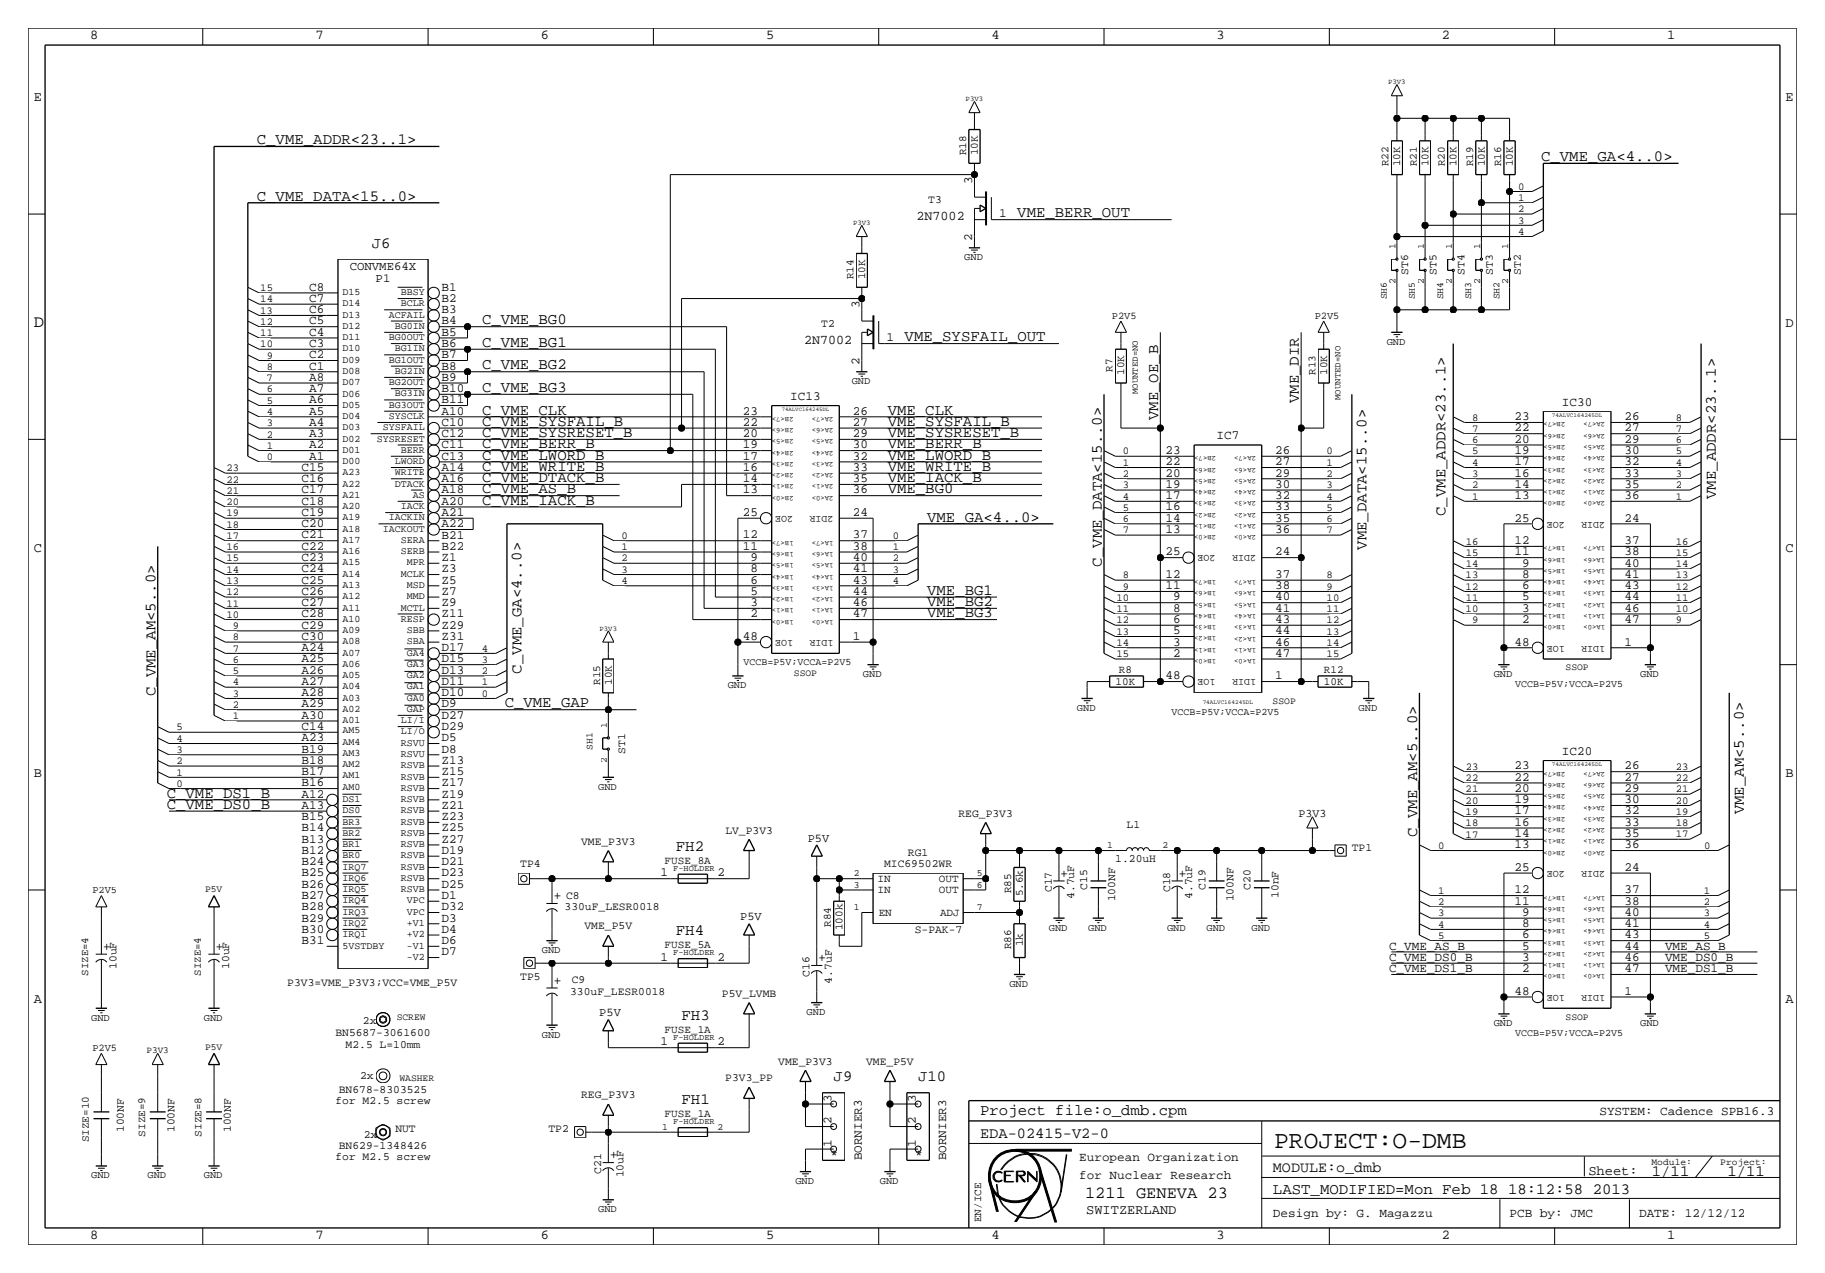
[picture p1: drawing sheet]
<svg xmlns="http://www.w3.org/2000/svg" width="411mm" height="287mm" viewBox="0 0 411 287" stroke-linecap="round" stroke-linejoin="round" font-family="sans-serif">
<defs><g id="words">
<text font-size="5.6" x="287.3" y="258.8">PROJECT:O-DMB</text>
<g font-size="3.8">
<text x="7.6" y="73.7">D</text>
<text x="244.7" y="270">1211 GENEVA 23</text>
</g>
<g font-size="3.5">
<text x="57.9" y="32.5">C_VME_ADDR&lt;23..1&gt;</text>
<text x="347.5" y="36.3">C_VME_GA&lt;4..0&gt;</text>
<text x="57.9" y="45.2">C_VME_DATA&lt;15..0&gt;</text>
<text x="229.4" y="49">VME_BERR_OUT</text>
<text x="83.8" y="55.9">J6</text>
<text x="108.7" y="73.2">C_VME_BG0</text>
<text x="204" y="77">VME_SYSFAIL_OUT</text>
<text x="108.7" y="83.3">C_VME_BG2</text>
<text x="108.7" y="78.2">C_VME_BG1</text>
<text x="108.7" y="88.4">C_VME_BG3</text>
<text x="108.7" y="93.5">C_VME_CLK</text>
<text x="200.2" y="93.5">VME_CLK</text>
<text x="261.1" y="94.7" transform="rotate(-90 261.1 94.7)">VME_OE_B</text>
<text x="292.9" y="90.9" transform="rotate(-90 292.9 90.9)">VME_DIR</text>
<text x="108.7" y="96">C_VME_SYSFAIL_B</text>
<text x="108.7" y="101.1">C_VME_BERR_B</text>
<text x="108.7" y="98.5">C_VME_SYSRESET_B</text>
<text x="200.2" y="101.1">VME_BERR_B</text>
<text x="200.2" y="98.6">VME_SYSRESET_B</text>
<text x="200.2" y="96">VME_SYSFAIL_B</text>
<text x="108.7" y="106.2">C_VME_WRITE_B</text>
<text x="108.7" y="103.6">C_VME_LWORD_B</text>
<text x="200.2" y="106.2">VME_WRITE_B</text>
<text x="200.2" y="103.6">VME_LWORD_B</text>
<text x="108.7" y="111.3">C_VME_AS_B</text>
<text x="108.7" y="113.8">C_VME_IACK_B</text>
<text x="108.7" y="108.7">C_VME_DTACK_B</text>
<text x="200.2" y="111.2">VME_BG0</text>
<text x="200.2" y="108.7">VME_IACK_B</text>
<text x="386.8" y="112.5" transform="rotate(-90 386.8 112.5)">VME_ADDR&lt;23..1&gt;</text>
<text x="209" y="117.6">VME_GA&lt;4..0&gt;</text>
<text x="325.9" y="116.3" transform="rotate(-90 325.9 116.3)">C_VME_ADDR&lt;23..1&gt;</text>
<text x="308.1" y="124" transform="rotate(-90 308.1 124)">VME_DATA&lt;15..0&gt;</text>
<text x="248.4" y="127.8" transform="rotate(-90 248.4 127.8)">C_VME_DATA&lt;15..0&gt;</text>
<text x="209" y="134.1">VME_BG1</text>
<text x="209" y="136.7">VME_BG2</text>
<text x="209" y="139.2">VME_BG3</text>
<text x="117.6" y="151.9" transform="rotate(-90 117.6 151.9)">C_VME_GA&lt;4..0&gt;</text>
<text x="35.1" y="157" transform="rotate(-90 35.1 157)">C_VME_AM&lt;5..0&gt;</text>
<text x="113.8" y="159.5">C_VME_GAP</text>
<text x="37.6" y="179.8">C_VME_DS1_B</text>
<text x="37.6" y="182.4">C_VME_DS0_B</text>
<text x="393.2" y="183.6" transform="rotate(-90 393.2 183.6)">VME_AM&lt;5..0&gt;</text>
<text x="152.4" y="191.8">FH2</text>
<text x="319.5" y="188.7" transform="rotate(-90 319.5 188.7)">C_VME_AM&lt;5..0&gt;</text>
<text x="152.4" y="210.8">FH4</text>
<text x="153.7" y="229.9">FH3</text>
<text x="188" y="243.8">J9</text>
<text x="207" y="243.8">J10</text>
<text x="153.7" y="248.9">FH1</text>
<text x="221" y="251.5">Project file:o_dmb.cpm</text>
<text x="221" y="256.5">EDA-02415-V2-0</text>
<text x="287" y="269.2">LAST_MODIFIED=Mon Feb 18 18:12:58 2013</text>
<text x="372.4" y="265.2">1/11</text>
<text x="389.5" y="265.2">1/11</text>
</g>
<text font-size="3.4" x="287" y="264.2">MODULE:o_dmb</text>
<g font-size="3.1">
<text x="20.3" y="8.9">8</text>
<text x="71.1" y="8.9">7</text>
<text x="121.9" y="8.9">6</text>
<text x="172.7" y="8.9">5</text>
<text x="223.5" y="8.9">4</text>
<text x="274.3" y="8.9">3</text>
<text x="325.1" y="8.9">2</text>
<text x="375.9" y="8.9">1</text>
<text x="7.6" y="22.9">E</text>
<text x="402.6" y="22.9">E</text>
<text x="402.6" y="73.7">D</text>
<text x="7.6" y="124.5">C</text>
<text x="402.6" y="124.5">C</text>
<text x="7.6" y="175.3">B</text>
<text x="402.6" y="175.3">B</text>
<text x="240.8" y="197.9" transform="rotate(-90 240.8 197.9)">+</text>
<text x="267.5" y="197.9" transform="rotate(-90 267.5 197.9)">+</text>
<text x="126.5" y="202.9" transform="rotate(-90 126.5 202.9)">+</text>
<text x="24.9" y="214.4" transform="rotate(-90 24.9 214.4)">+</text>
<text x="50.3" y="214.4" transform="rotate(-90 50.3 214.4)">+</text>
<text x="126.5" y="222" transform="rotate(-90 126.5 222)">+</text>
<text x="186.2" y="216.9" transform="rotate(-90 186.2 216.9)">+</text>
<text x="7.6" y="226.1">A</text>
<text x="402.6" y="226.1">A</text>
<text x="139.2" y="261.4" transform="rotate(-90 139.2 261.4)">+</text>
<text x="187.2" y="261.4">*</text>
<text x="206.2" y="261.4">*</text>
<text x="358.1" y="264.9">Sheet:</text>
<text x="244.9" y="273.8">SWITZERLAND</text>
<text x="20.3" y="279.4">8</text>
<text x="71.1" y="279.4">7</text>
<text x="121.9" y="279.4">6</text>
<text x="172.7" y="279.4">5</text>
<text x="223.5" y="279.4">4</text>
<text x="274.3" y="279.4">3</text>
<text x="325.1" y="279.4">2</text>
<text x="375.9" y="279.4">1</text>
</g>
<g font-size="3">
<text x="206.7" y="49.5">2N7002</text>
<text x="181.3" y="77.5">2N7002</text>
</g>
<g font-size="2.9">
<text x="219.2" y="41.4" transform="rotate(-90 219.2 41.4)">3</text>
<text x="225.3" y="49">1</text>
<text x="219.2" y="54.3" transform="rotate(-90 219.2 54.3)">2</text>
<text x="69.7" y="65.5">C8</text>
<text x="99.6" y="65.5">B1</text>
<text x="69.7" y="70.6">C6</text>
<text x="69.7" y="68.1">C7</text>
<text x="99.6" y="70.6">B3</text>
<text x="99.6" y="68.1">B2</text>
<text x="193.8" y="69.3" transform="rotate(-90 193.8 69.3)">3</text>
<text x="69.7" y="75.7">C4</text>
<text x="69.7" y="73.2">C5</text>
<text x="99.6" y="73.2">B4</text>
<text x="99.6" y="75.7">B5</text>
<text x="199.9" y="77">1</text>
<text x="69.7" y="83.3">C1</text>
<text x="69.7" y="80.8">C2</text>
<text x="69.7" y="78.2">C3</text>
<text x="99.6" y="78.2">B6</text>
<text x="99.6" y="80.8">B7</text>
<text x="99.6" y="83.3">B8</text>
<text x="193.8" y="82.2" transform="rotate(-90 193.8 82.2)">2</text>
<text x="69.7" y="88.4">A7</text>
<text x="69.7" y="85.9">A8</text>
<text x="99.6" y="85.9">B9</text>
<text x="99.6" y="88.4">B10</text>
<text x="69.7" y="93.5">A5</text>
<text x="69.7" y="90.9">A6</text>
<text x="99.6" y="90.9">B11</text>
<text x="99.6" y="93.5">A10</text>
<text x="167.5" y="93.5">23</text>
<text x="178.2" y="90.2">IC13</text>
<text x="192.3" y="93.5">26</text>
<text x="341.5" y="94.7">23</text>
<text x="352.2" y="91.4">IC30</text>
<text x="366.3" y="94.7">26</text>
<text x="69.7" y="101.1">A2</text>
<text x="69.7" y="98.6">A3</text>
<text x="69.7" y="96">A4</text>
<text x="99.6" y="101.1">C11</text>
<text x="99.6" y="96">C10</text>
<text x="99.6" y="98.6">C12</text>
<text x="167.5" y="101.1">19</text>
<text x="167.5" y="98.6">20</text>
<text x="167.5" y="96">22</text>
<text x="192.3" y="101.1">30</text>
<text x="192.3" y="98.6">29</text>
<text x="192.3" y="96">27</text>
<text x="274.3" y="99.1">IC7</text>
<text x="341.5" y="99.8">20</text>
<text x="341.5" y="97.3">22</text>
<text x="366.3" y="99.8">29</text>
<text x="366.3" y="97.3">27</text>
<text x="68" y="106.2">C15</text>
<text x="69.7" y="103.6">A1</text>
<text x="99.6" y="103.6">C13</text>
<text x="99.6" y="106.2">A14</text>
<text x="167.5" y="106.2">16</text>
<text x="167.5" y="103.6">17</text>
<text x="192.3" y="106.2">33</text>
<text x="192.3" y="103.6">32</text>
<text x="262.8" y="107.4">20</text>
<text x="262.8" y="104.9">22</text>
<text x="262.8" y="102.4">23</text>
<text x="287.5" y="107.4">29</text>
<text x="287.5" y="104.9">27</text>
<text x="287.5" y="102.4">26</text>
<text x="341.5" y="107.4">16</text>
<text x="341.5" y="104.9">17</text>
<text x="341.5" y="102.4">19</text>
<text x="366.3" y="107.4">33</text>
<text x="366.3" y="104.9">32</text>
<text x="366.3" y="102.4">30</text>
<text x="68" y="113.8">C18</text>
<text x="68" y="111.3">C17</text>
<text x="68" y="108.7">C16</text>
<text x="99.6" y="111.3">A18</text>
<text x="99.6" y="108.7">A16</text>
<text x="99.6" y="113.8">A20</text>
<text x="167.5" y="111.3">13</text>
<text x="167.5" y="108.7">14</text>
<text x="192.3" y="111.3">36</text>
<text x="192.3" y="108.7">35</text>
<text x="262.8" y="112.5">17</text>
<text x="262.8" y="110">19</text>
<text x="287.5" y="112.5">32</text>
<text x="287.5" y="110">30</text>
<text x="341.5" y="112.5">13</text>
<text x="341.5" y="110">14</text>
<text x="366.3" y="112.5">36</text>
<text x="366.3" y="110">35</text>
<text x="68" y="118.9">C20</text>
<text x="68" y="116.3">C19</text>
<text x="99.6" y="116.3">A21</text>
<text x="99.6" y="118.9">A22</text>
<text x="167.5" y="116.3">25</text>
<text x="192.3" y="116.3">24</text>
<text x="262.8" y="117.6">14</text>
<text x="262.8" y="115.1">16</text>
<text x="287.5" y="117.6">35</text>
<text x="287.5" y="115.1">33</text>
<text x="341.5" y="117.6">25</text>
<text x="366.3" y="117.6">24</text>
<text x="68" y="124">C22</text>
<text x="68" y="121.4">C21</text>
<text x="99.6" y="121.4">B21</text>
<text x="99.6" y="124">B22</text>
<text x="167.5" y="124">11</text>
<text x="167.5" y="121.4">12</text>
<text x="192.3" y="124">38</text>
<text x="192.3" y="121.4">37</text>
<text x="262.8" y="120.1">13</text>
<text x="262.8" y="125.2">25</text>
<text x="287.5" y="120.1">36</text>
<text x="287.5" y="125.2">24</text>
<text x="341.5" y="125.2">11</text>
<text x="341.5" y="122.7">12</text>
<text x="366.3" y="125.2">38</text>
<text x="366.3" y="122.7">37</text>
<text x="68" y="131.6">C25</text>
<text x="68" y="129">C24</text>
<text x="68" y="126.5">C23</text>
<text x="99.6" y="129">Z3</text>
<text x="99.6" y="126.5">Z1</text>
<text x="99.6" y="131.6">Z5</text>
<text x="169.2" y="129">8</text>
<text x="169.2" y="126.5">9</text>
<text x="169.2" y="131.6">6</text>
<text x="192.3" y="131.6">43</text>
<text x="192.3" y="129">41</text>
<text x="192.3" y="126.5">40</text>
<text x="262.8" y="130.3">12</text>
<text x="287.5" y="130.3">37</text>
<text x="343.2" y="130.3">8</text>
<text x="343.2" y="127.8">9</text>
<text x="366.3" y="130.3">41</text>
<text x="366.3" y="127.8">40</text>
<text x="68" y="136.7">C27</text>
<text x="68" y="134.1">C26</text>
<text x="99.6" y="136.7">Z9</text>
<text x="99.6" y="134.1">Z7</text>
<text x="169.2" y="136.7">3</text>
<text x="169.2" y="134.1">5</text>
<text x="192.3" y="136.7">46</text>
<text x="192.3" y="134.1">44</text>
<text x="262.8" y="132.8">11</text>
<text x="264.5" y="137.9">8</text>
<text x="264.5" y="135.4">9</text>
<text x="287.5" y="137.9">41</text>
<text x="287.5" y="135.4">40</text>
<text x="287.5" y="132.8">38</text>
<text x="343.2" y="137.9">3</text>
<text x="343.2" y="135.4">5</text>
<text x="343.2" y="132.8">6</text>
<text x="366.3" y="137.9">46</text>
<text x="366.3" y="135.4">44</text>
<text x="366.3" y="132.8">43</text>
<text x="68" y="141.7">C29</text>
<text x="68" y="139.2">C28</text>
<text x="99.6" y="139.2">Z11</text>
<text x="99.6" y="141.7">Z29</text>
<text x="169.2" y="139.2">2</text>
<text x="192.3" y="139.2">47</text>
<text x="264.5" y="143">5</text>
<text x="264.5" y="140.5">6</text>
<text x="287.5" y="143">44</text>
<text x="287.5" y="140.5">43</text>
<text x="343.2" y="140.5">2</text>
<text x="366.3" y="140.5">47</text>
<text x="68" y="149.4">A25</text>
<text x="68" y="146.8">A24</text>
<text x="68" y="144.3">C30</text>
<text x="99.6" y="149.4">D15</text>
<text x="99.6" y="146.8">D17</text>
<text x="99.6" y="144.3">Z31</text>
<text x="167.5" y="144.3">48</text>
<text x="192.3" y="144.3">1</text>
<text x="264.5" y="148.1">2</text>
<text x="264.5" y="145.5">3</text>
<text x="287.5" y="148.1">47</text>
<text x="287.5" y="145.5">46</text>
<text x="341.5" y="145.5">48</text>
<text x="366.3" y="145.5">1</text>
<text x="68" y="154.4">A27</text>
<text x="68" y="151.9">A26</text>
<text x="99.6" y="154.4">D11</text>
<text x="99.6" y="151.9">D13</text>
<text x="262.8" y="153.2">48</text>
<text x="287.5" y="153.2">1</text>
<text x="68" y="159.5">A29</text>
<text x="68" y="157">A28</text>
<text x="99.6" y="157">D10</text>
<text x="99.6" y="159.5">D9</text>
<text x="68" y="162.1">A30</text>
<text x="68" y="167.1">A23</text>
<text x="68" y="164.6">C14</text>
<text x="99.6" y="162.1">D27</text>
<text x="99.6" y="164.6">D29</text>
<text x="99.6" y="167.1">D5</text>
<text x="68" y="172.2">B18</text>
<text x="68" y="169.7">B19</text>
<text x="99.6" y="172.2">Z13</text>
<text x="99.6" y="169.7">D8</text>
<text x="341.5" y="173.5">23</text>
<text x="352.2" y="170.2">IC20</text>
<text x="366.3" y="173.5">26</text>
<text x="68" y="177.3">B16</text>
<text x="68" y="174.8">B17</text>
<text x="68" y="179.8">A12</text>
<text x="99.6" y="174.8">Z15</text>
<text x="99.6" y="177.3">Z17</text>
<text x="99.6" y="179.8">Z19</text>
<text x="341.5" y="178.6">20</text>
<text x="341.5" y="176">22</text>
<text x="366.3" y="178.6">29</text>
<text x="366.3" y="176">27</text>
<text x="68" y="184.9">B15</text>
<text x="68" y="182.4">A13</text>
<text x="99.6" y="182.4">Z21</text>
<text x="99.6" y="184.9">Z23</text>
<text x="341.5" y="183.6">17</text>
<text x="341.5" y="181.1">19</text>
<text x="366.3" y="183.6">32</text>
<text x="366.3" y="181.1">30</text>
<text x="68" y="190">B13</text>
<text x="68" y="187.5">B14</text>
<text x="99.6" y="187.5">Z25</text>
<text x="99.6" y="190">Z27</text>
<text x="341.5" y="191.3">13</text>
<text x="341.5" y="188.7">14</text>
<text x="341.5" y="186.2">16</text>
<text x="366.3" y="191.3">36</text>
<text x="366.3" y="188.7">35</text>
<text x="366.3" y="186.2">33</text>
<text x="68" y="192.5">B12</text>
<text x="68" y="197.6">B25</text>
<text x="68" y="195.1">B24</text>
<text x="99.6" y="197.6">D23</text>
<text x="99.6" y="192.5">D19</text>
<text x="99.6" y="195.1">D21</text>
<text x="148.9" y="197.6">1</text>
<text x="161.8" y="197.6">2</text>
<text x="341.5" y="196.3">25</text>
<text x="366.3" y="196.3">24</text>
<text x="68" y="202.7">B27</text>
<text x="68" y="200.2">B26</text>
<text x="99.6" y="200.2">D25</text>
<text x="99.6" y="202.7">D1</text>
<text x="341.5" y="204">11</text>
<text x="341.5" y="201.4">12</text>
<text x="366.3" y="204">38</text>
<text x="366.3" y="201.4">37</text>
<text x="68" y="207.8">B29</text>
<text x="68" y="205.2">B28</text>
<text x="99.6" y="207.8">D3</text>
<text x="99.6" y="205.2">D32</text>
<text x="343.2" y="209">8</text>
<text x="343.2" y="206.5">9</text>
<text x="366.3" y="209">41</text>
<text x="366.3" y="206.5">40</text>
<text x="68" y="212.9">B31</text>
<text x="68" y="210.3">B30</text>
<text x="99.6" y="212.9">D6</text>
<text x="99.6" y="215.4">D7</text>
<text x="99.6" y="210.3">D4</text>
<text x="313.2" y="214.1">C_VME_AS_B</text>
<text x="343.2" y="214.1">5</text>
<text x="343.2" y="211.6">6</text>
<text x="366.3" y="214.1">44</text>
<text x="366.3" y="211.6">43</text>
<text x="375.4" y="214.1">VME_AS_B</text>
<text x="148.9" y="216.7">1</text>
<text x="161.8" y="216.7">2</text>
<text x="313.2" y="219.2">C_VME_DS1_B</text>
<text x="313.2" y="216.7">C_VME_DS0_B</text>
<text x="343.2" y="219.2">2</text>
<text x="343.2" y="216.7">3</text>
<text x="366.3" y="219.2">47</text>
<text x="366.3" y="216.7">46</text>
<text x="375.4" y="219.2">VME_DS1_B</text>
<text x="375.4" y="216.7">VME_DS0_B</text>
<text x="341.5" y="224.3">48</text>
<text x="366.3" y="224.3">1</text>
<text x="148.9" y="235.7">1</text>
<text x="161.8" y="235.7">2</text>
<text x="187.5" y="248.4" transform="rotate(-90 187.5 248.4)">3</text>
<text x="206.5" y="248.4" transform="rotate(-90 206.5 248.4)">3</text>
<text x="360.6" y="251.5">SYSTEM: Cadence SPB16.3</text>
<text x="187.5" y="253.5" transform="rotate(-90 187.5 253.5)">2</text>
<text x="206.5" y="253.5" transform="rotate(-90 206.5 253.5)">2</text>
<text x="187.5" y="258.6" transform="rotate(-90 187.5 258.6)">1</text>
<text x="194.3" y="261.6" transform="rotate(-90 194.3 261.6)">BORNIER3</text>
<text x="206.5" y="258.6" transform="rotate(-90 206.5 258.6)">1</text>
<text x="213.4" y="261.6" transform="rotate(-90 213.4 261.6)">BORNIER3</text>
<text x="243.3" y="261.9">European Organization</text>
<text x="243.3" y="265.9">for Nuclear Research</text>
<text x="287" y="274.3">Design by: G. Magazzu</text>
<text x="340.4" y="274.3">PCB by: JMC</text>
<text x="369.6" y="274.3">DATE: 12/12/12</text>
</g>
<g font-size="2.8">
<text x="78.8" y="61">CONVME64X</text>
<text x="84.7" y="63.5">P1</text>
</g>
<g font-size="2.7">
<text x="182.1" y="189.7">P5V</text>
<text x="166.9" y="207.5">P5V</text>
<text x="135.1" y="229.1">P5V</text>
</g>
<g font-size="2.6">
<text x="209.3" y="45.7">T3</text>
<text x="317.5" y="62" transform="rotate(-90 317.5 62)">ST6</text>
<text x="323.8" y="62" transform="rotate(-90 323.8 62)">ST5</text>
<text x="330.2" y="62" transform="rotate(-90 330.2 62)">ST4</text>
<text x="336.6" y="62" transform="rotate(-90 336.6 62)">ST3</text>
<text x="342.9" y="62" transform="rotate(-90 342.9 62)">ST2</text>
<text x="185.2" y="73.7">T2</text>
<text x="141" y="169.9" transform="rotate(-90 141 169.9)">ST1</text>
<text x="216.1" y="184.1">REG_P3V3</text>
<text x="292.8" y="184.1">P3V3</text>
<text x="131" y="190.5">VME_P3V3</text>
<text x="163.5" y="188">LV_P3V3</text>
<text x="254" y="186.7">L1</text>
<text x="304.8" y="191.8">TP1</text>
<text x="117.3" y="195.6">TP4</text>
<text x="199.3" y="195.6">MIC69502WR</text>
<text x="204.7" y="193">RG1</text>
<text x="251.5" y="194.3">1.20uH</text>
<text x="127.7" y="202.7">C8</text>
<text x="237.1" y="201.2" transform="rotate(-90 237.1 201.2)">C17</text>
<text x="242.2" y="202.7" transform="rotate(-90 242.2 202.7)">4.7uF</text>
<text x="245.1" y="200.7" transform="rotate(-90 245.1 200.7)">C15</text>
<text x="251.5" y="203.2" transform="rotate(-90 251.5 203.2)">100NF</text>
<text x="263.8" y="201.2" transform="rotate(-90 263.8 201.2)">C18</text>
<text x="268.8" y="202.7" transform="rotate(-90 268.8 202.7)">4.7uF</text>
<text x="271.8" y="200.7" transform="rotate(-90 271.8 200.7)">C19</text>
<text x="278.1" y="203.2" transform="rotate(-90 278.1 203.2)">100NF</text>
<text x="281.9" y="200.7" transform="rotate(-90 281.9 200.7)">C20</text>
<text x="288.3" y="202.5" transform="rotate(-90 288.3 202.5)">10nF</text>
<text x="127.3" y="205.2">330uF_LESR0018</text>
<text x="131.8" y="209.5">VME_P5V</text>
<text x="206.2" y="210.3">S-PAK-7</text>
<text x="26.3" y="218.5" transform="rotate(-90 26.3 218.5)">10uF</text>
<text x="51.7" y="218.5" transform="rotate(-90 51.7 218.5)">10uF</text>
<text x="117.3" y="221">TP5</text>
<text x="128.9" y="221.7">C9</text>
<text x="182.5" y="220.2" transform="rotate(-90 182.5 220.2)">C16</text>
<text x="187.6" y="221.8" transform="rotate(-90 187.6 221.8)">4.7uF</text>
<text x="64.8" y="222.2">P3V3=VME_P3V3;VCC=VME_P5V</text>
<text x="128.6" y="224.3">330uF_LESR0018</text>
<text x="162.8" y="224.8">P5V_LVMB</text>
<text x="75.6" y="233.7">BN5687-3061600</text>
<text x="81.8" y="230.9">2x</text>
<text x="77.9" y="236.2">M2.5 L=10mm</text>
<text x="81.2" y="243.4">2x</text>
<text x="163.5" y="243.8">P3V3_PP</text>
<text x="175.5" y="240">VME_P3V3</text>
<text x="195.3" y="240">VME_P5V</text>
<text x="75.6" y="248.9">for M2.5 screw</text>
<text x="76.4" y="246.4">BN678-8303525</text>
<text x="131" y="247.6">REG_P3V3</text>
<text x="27.9" y="255.3" transform="rotate(-90 27.9 255.3)">100NF</text>
<text x="39.4" y="255.3" transform="rotate(-90 39.4 255.3)">100NF</text>
<text x="52.1" y="255.3" transform="rotate(-90 52.1 255.3)">100NF</text>
<text x="82" y="256.5">2x</text>
<text x="89.1" y="255.3">NUT</text>
<text x="123.7" y="255.3">TP2</text>
<text x="75.6" y="261.6">for M2.5 screw</text>
<text x="76.4" y="259.1">BN629-1348426</text>
<text x="135.5" y="264.7" transform="rotate(-90 135.5 264.7)">C21</text>
<text x="140.6" y="265.4" transform="rotate(-90 140.6 265.4)">10uF</text>
</g>
<g font-size="2.5">
<text x="217.8" y="35" transform="rotate(-90 217.8 35)">R18</text>
<text x="220.5" y="35" transform="rotate(-90 220.5 35)">10K</text>
<text x="313.1" y="37.5" transform="rotate(-90 313.1 37.5)">R22</text>
<text x="315.7" y="37.5" transform="rotate(-90 315.7 37.5)">10K</text>
<text x="319.4" y="37.5" transform="rotate(-90 319.4 37.5)">R21</text>
<text x="322.1" y="37.5" transform="rotate(-90 322.1 37.5)">10K</text>
<text x="325.8" y="37.5" transform="rotate(-90 325.8 37.5)">R20</text>
<text x="328.4" y="37.5" transform="rotate(-90 328.4 37.5)">10K</text>
<text x="332.1" y="37.5" transform="rotate(-90 332.1 37.5)">R19</text>
<text x="334.8" y="37.5" transform="rotate(-90 334.8 37.5)">10K</text>
<text x="338.5" y="37.5" transform="rotate(-90 338.5 37.5)">R16</text>
<text x="341.1" y="37.5" transform="rotate(-90 341.1 37.5)">10K</text>
<text x="192.4" y="62.9" transform="rotate(-90 192.4 62.9)">R14</text>
<text x="195.1" y="62.9" transform="rotate(-90 195.1 62.9)">10K</text>
<text x="250.9" y="83.8" transform="rotate(-90 250.9 83.8)">R7</text>
<text x="253.5" y="84.5" transform="rotate(-90 253.5 84.5)">10K</text>
<text x="296.6" y="84.5" transform="rotate(-90 296.6 84.5)">R13</text>
<text x="299.2" y="84.5" transform="rotate(-90 299.2 84.5)">10K</text>
<text x="135.3" y="154.4" transform="rotate(-90 135.3 154.4)">R15</text>
<text x="137.9" y="154.4" transform="rotate(-90 137.9 154.4)">10K</text>
<text x="251.5" y="154.4">10K</text>
<text x="252.3" y="151.8">R8</text>
<text x="298.5" y="154.4">10K</text>
<text x="298.5" y="151.8">R12</text>
<text x="149.9" y="194.8">FUSE_8A</text>
<text x="197.9" y="198.9">IN</text>
<text x="197.9" y="201.4">IN</text>
<text x="211.7" y="201.4">OUT</text>
<text x="211.7" y="198.9">OUT</text>
<text x="228" y="201.4" transform="rotate(-90 228 201.4)">R85</text>
<text x="230.6" y="202.1" transform="rotate(-90 230.6 202.1)">5.6k</text>
<text x="187.4" y="209" transform="rotate(-90 187.4 209)">R84</text>
<text x="190" y="209.7" transform="rotate(-90 190 209.7)">100k</text>
<text x="198.1" y="206.5">EN</text>
<text x="211.9" y="206.5">ADJ</text>
<text x="149.9" y="213.8">FUSE_5A</text>
<text x="228" y="214.1" transform="rotate(-90 228 214.1)">R86</text>
<text x="230.6" y="213.3" transform="rotate(-90 230.6 213.3)">1k</text>
<text x="149.9" y="232.9">FUSE_1A</text>
<text x="149.9" y="251.9">FUSE_1A</text>
<text x="20.1" y="257.6" transform="rotate(-90 20.1 257.6)">SIZE=10</text>
<text x="32.8" y="256.3" transform="rotate(-90 32.8 256.3)">SIZE=9</text>
<text x="45.5" y="256.3" transform="rotate(-90 45.5 256.3)">SIZE=8</text>
<text x="221.2" y="275.6" transform="rotate(-90 221.2 275.6)">EN/ICE</text>
</g>
<g font-size="2.4">
<text x="342.3" y="45.3">1</text>
<text x="342.3" y="42.8">0</text>
<text x="342.3" y="47.9">2</text>
<text x="342.3" y="52.9">4</text>
<text x="342.3" y="50.4">3</text>
<text x="58.7" y="65.6">15</text>
<text x="58.7" y="70.7">13</text>
<text x="58.7" y="68.2">14</text>
<text x="58.7" y="75.8">11</text>
<text x="58.7" y="73.3">12</text>
<text x="58.7" y="78.3">10</text>
<text x="60.1" y="80.9">9</text>
<text x="60.1" y="83.4">8</text>
<text x="60.1" y="86">7</text>
<text x="60.1" y="88.5">6</text>
<text x="60.1" y="91">5</text>
<text x="60.1" y="93.6">4</text>
<text x="331.9" y="94.8">8</text>
<text x="377.8" y="94.8">8</text>
<text x="60.1" y="98.7">2</text>
<text x="60.1" y="96.1">3</text>
<text x="60.1" y="101.2">1</text>
<text x="331.9" y="97.4">7</text>
<text x="331.9" y="99.9">6</text>
<text x="377.8" y="99.9">6</text>
<text x="377.8" y="97.4">7</text>
<text x="51.1" y="106.3">23</text>
<text x="60.1" y="103.7">0</text>
<text x="253.2" y="105">1</text>
<text x="253.2" y="107.5">2</text>
<text x="253.2" y="102.5">0</text>
<text x="299.1" y="102.5">0</text>
<text x="299.1" y="107.6">2</text>
<text x="299.1" y="105">1</text>
<text x="331.9" y="107.5">3</text>
<text x="331.9" y="105">4</text>
<text x="331.9" y="102.5">5</text>
<text x="377.8" y="102.5">5</text>
<text x="377.8" y="107.5">3</text>
<text x="377.8" y="105">4</text>
<text x="51.1" y="108.8">22</text>
<text x="51.1" y="113.9">20</text>
<text x="51.1" y="111.4">21</text>
<text x="253.2" y="110.1">3</text>
<text x="253.2" y="112.6">4</text>
<text x="299.1" y="112.6">4</text>
<text x="299.1" y="110.1">3</text>
<text x="331.9" y="112.6">1</text>
<text x="331.9" y="110.1">2</text>
<text x="377.8" y="112.6">1</text>
<text x="377.8" y="110.1">2</text>
<text x="51.1" y="119">18</text>
<text x="51.1" y="116.4">19</text>
<text x="253.2" y="117.7">6</text>
<text x="253.2" y="115.2">5</text>
<text x="299.1" y="117.7">6</text>
<text x="299.1" y="115.2">5</text>
<text x="51.1" y="121.5">17</text>
<text x="51.1" y="124.1">16</text>
<text x="140.1" y="121.5">0</text>
<text x="140.1" y="124.1">1</text>
<text x="201.3" y="124.1">1</text>
<text x="201.3" y="121.5">0</text>
<text x="253.2" y="120.2">7</text>
<text x="299.1" y="120.2">7</text>
<text x="330.5" y="125.3">15</text>
<text x="330.5" y="122.8">16</text>
<text x="377.8" y="125.3">15</text>
<text x="377.8" y="122.8">16</text>
<text x="51.1" y="129.1">14</text>
<text x="51.1" y="131.7">13</text>
<text x="51.1" y="126.6">15</text>
<text x="140.1" y="126.6">2</text>
<text x="140.1" y="131.7">4</text>
<text x="140.1" y="129.1">3</text>
<text x="201.3" y="131.7">4</text>
<text x="201.3" y="126.6">2</text>
<text x="201.3" y="129.1">3</text>
<text x="253.2" y="130.4">8</text>
<text x="299.1" y="130.4">8</text>
<text x="330.5" y="130.4">13</text>
<text x="330.5" y="127.9">14</text>
<text x="377.8" y="127.9">14</text>
<text x="377.9" y="130.4">13</text>
<text x="51.1" y="136.8">11</text>
<text x="51.1" y="134.2">12</text>
<text x="251.7" y="135.5">10</text>
<text x="253.2" y="132.9">9</text>
<text x="299.1" y="132.9">9</text>
<text x="299.1" y="135.5">10</text>
<text x="330.5" y="133">12</text>
<text x="330.5" y="135.5">11</text>
<text x="377.8" y="135.5">11</text>
<text x="377.9" y="132.9">12</text>
<text x="51.1" y="139.3">10</text>
<text x="52.5" y="141.8">9</text>
<text x="251.7" y="143.1">13</text>
<text x="251.7" y="140.6">12</text>
<text x="251.7" y="138">11</text>
<text x="299.1" y="140.6">12</text>
<text x="299.1" y="138">11</text>
<text x="299.1" y="143.1">13</text>
<text x="330.5" y="138">10</text>
<text x="331.9" y="140.6">9</text>
<text x="377.8" y="138">10</text>
<text x="377.8" y="140.6">9</text>
<text x="52.5" y="149.5">6</text>
<text x="52.5" y="144.4">8</text>
<text x="52.5" y="146.9">7</text>
<text x="108.6" y="149.5">3</text>
<text x="108.6" y="146.9">4</text>
<text x="251.7" y="148.2">15</text>
<text x="251.7" y="145.6">14</text>
<text x="299.1" y="145.6">14</text>
<text x="299.1" y="148.2">15</text>
<text x="52.5" y="154.5">4</text>
<text x="52.5" y="152">5</text>
<text x="108.6" y="154.5">1</text>
<text x="108.6" y="152">2</text>
<text x="52.5" y="159.6">2</text>
<text x="52.5" y="157.1">3</text>
<text x="108.6" y="157.1">0</text>
<text x="39.8" y="164.7">5</text>
<text x="39.8" y="167.2">4</text>
<text x="52.5" y="162.2">1</text>
<text x="39.8" y="169.8">3</text>
<text x="39.8" y="172.3">2</text>
<text x="330.5" y="173.6">23</text>
<text x="377.9" y="173.6">23</text>
<text x="39.8" y="174.9">1</text>
<text x="39.8" y="177.4">0</text>
<text x="330.5" y="178.7">21</text>
<text x="330.5" y="176.1">22</text>
<text x="377.8" y="178.7">21</text>
<text x="377.9" y="176.1">22</text>
<text x="330.5" y="183.8">19</text>
<text x="330.5" y="181.2">20</text>
<text x="377.8" y="181.2">20</text>
<text x="377.8" y="183.7">19</text>
<text x="324.3" y="191.4">0</text>
<text x="330.5" y="188.8">17</text>
<text x="330.5" y="186.3">18</text>
<text x="377.8" y="186.3">18</text>
<text x="377.8" y="188.8">17</text>
<text x="384.2" y="191.4">0</text>
<text x="324.3" y="201.5">1</text>
<text x="384.2" y="201.5">1</text>
<text x="324.3" y="204.1">2</text>
<text x="324.3" y="206.6">3</text>
<text x="324.3" y="209.1">4</text>
<text x="384.2" y="206.6">3</text>
<text x="384.2" y="209.1">4</text>
<text x="384.2" y="204.1">2</text>
<text x="324.3" y="211.7">5</text>
<text x="384.2" y="211.7">5</text>
<text x="19.9" y="220" transform="rotate(-90 19.9 220)">SIZE=4</text>
<text x="45.3" y="220" transform="rotate(-90 45.3 220)">SIZE=4</text>
</g>
<g font-size="2.3">
<text x="217.4" y="58.7">GND</text>
<text x="77.2" y="71.6">D13</text>
<text x="77.2" y="69.1">D14</text>
<text x="77.2" y="66.5">D15</text>
<text x="87.6" y="71.6">ACFAIL</text>
<text x="90.3" y="69.1">BCLR</text>
<text x="90.3" y="66.5">BBSY</text>
<text x="250.7" y="71.9">P2V5</text>
<text x="296.4" y="71.9">P2V5</text>
<text x="77.2" y="74.2">D12</text>
<text x="77.2" y="76.7">D11</text>
<text x="87.6" y="76.7">BG0OUT</text>
<text x="89" y="74.2">BG0IN</text>
<text x="312.7" y="77.7">GND</text>
<text x="77.2" y="81.8">D09</text>
<text x="77.2" y="79.2">D10</text>
<text x="87.6" y="81.8">BG1OUT</text>
<text x="89" y="79.2">BG1IN</text>
<text x="77.2" y="84.3">D08</text>
<text x="77.2" y="86.9">D07</text>
<text x="77.2" y="89.4">D06</text>
<text x="87.6" y="86.9">BG2OUT</text>
<text x="89" y="84.3">BG2IN</text>
<text x="89" y="89.4">BG3IN</text>
<text x="192" y="86.6">GND</text>
<text x="77.2" y="94.5">D04</text>
<text x="77.2" y="91.9">D05</text>
<text x="87.6" y="94.5">SYSCLK</text>
<text x="87.6" y="91.9">BG3OUT</text>
<text x="77.2" y="97">D03</text>
<text x="77.2" y="99.6">D02</text>
<text x="84.9" y="99.6">SYSRESET</text>
<text x="86.3" y="97">SYSFAIL</text>
<text x="77.2" y="104.6">D00</text>
<text x="77.2" y="102.1">D01</text>
<text x="77.2" y="107.2">A23</text>
<text x="89" y="107.2">WRITE</text>
<text x="89" y="104.6">LWORD</text>
<text x="90.3" y="102.1">BERR</text>
<text x="77.2" y="109.7">A22</text>
<text x="77.2" y="112.3">A21</text>
<text x="89" y="109.7">DTACK</text>
<text x="93.1" y="112.3">AS</text>
<text x="77.2" y="117.3">A19</text>
<text x="77.2" y="114.8">A20</text>
<text x="77.2" y="119.9">A18</text>
<text x="86.3" y="119.9">IACKOUT</text>
<text x="87.6" y="117.3">IACKIN</text>
<text x="90.3" y="114.8">IACK</text>
<text x="178.8" y="116.3" transform="rotate(-180 178.8 116.3)">2OE</text>
<text x="188" y="116.3" transform="rotate(-180 188 116.3)">2DIR</text>
<text x="352.8" y="117.6" transform="rotate(-180 352.8 117.6)">2OE</text>
<text x="361.9" y="117.6" transform="rotate(-180 361.9 117.6)">2DIR</text>
<text x="77.2" y="122.4">A17</text>
<text x="77.2" y="125">A16</text>
<text x="90.3" y="122.4">SERA</text>
<text x="90.3" y="125">SERB</text>
<text x="274.1" y="125.2" transform="rotate(-180 274.1 125.2)">2OE</text>
<text x="283.2" y="125.2" transform="rotate(-180 283.2 125.2)">2DIR</text>
<text x="77.2" y="130">A14</text>
<text x="77.2" y="127.5">A15</text>
<text x="90.3" y="130">MCLK</text>
<text x="91.7" y="127.5">MPR</text>
<text x="77.2" y="132.6">A13</text>
<text x="77.2" y="135.1">A12</text>
<text x="77.2" y="137.7">A11</text>
<text x="90.3" y="137.7">MCTL</text>
<text x="91.7" y="135.1">MMD</text>
<text x="91.7" y="132.6">MSD</text>
<text x="77.2" y="142.7">A09</text>
<text x="77.2" y="140.2">A10</text>
<text x="90.3" y="140.2">RESP</text>
<text x="91.7" y="142.7">SBB</text>
<text x="77.2" y="145.3">A08</text>
<text x="77.2" y="147.8">A07</text>
<text x="91.7" y="145.3">SBA</text>
<text x="91.7" y="147.8">GA4</text>
<text x="167.6" y="149.9">VCCB=P5V;VCCA=P2V5</text>
<text x="178.8" y="144.3" transform="rotate(-180 178.8 144.3)">1OE</text>
<text x="188" y="144.3" transform="rotate(-180 188 144.3)">1DIR</text>
<text x="352.8" y="145.5" transform="rotate(-180 352.8 145.5)">1OE</text>
<text x="361.9" y="145.5" transform="rotate(-180 361.9 145.5)">1DIR</text>
<text x="77.2" y="150.4">A06</text>
<text x="77.2" y="155.4">A04</text>
<text x="77.2" y="152.9">A05</text>
<text x="91.7" y="152.9">GA2</text>
<text x="91.7" y="155.5">GA1</text>
<text x="91.7" y="150.4">GA3</text>
<text x="164.1" y="155.2">GND</text>
<text x="194.6" y="152.7">GND</text>
<text x="274.1" y="153.2" transform="rotate(-180 274.1 153.2)">1OE</text>
<text x="283.2" y="153.2" transform="rotate(-180 283.2 153.2)">1DIR</text>
<text x="336.8" y="152.7">GND</text>
<text x="341.6" y="154.9">VCCB=P5V;VCCA=P2V5</text>
<text x="369.8" y="152.7">GND</text>
<text x="77.2" y="158">A03</text>
<text x="77.2" y="160.5">A02</text>
<text x="91.7" y="158">GA0</text>
<text x="91.7" y="160.5">GAP</text>
<text x="242.8" y="160.3">GND</text>
<text x="264.2" y="161.3">VCCB=P5V;VCCA=P2V5</text>
<text x="306.3" y="160.3">GND</text>
<text x="77.2" y="163.1">A01</text>
<text x="77.2" y="165.4">AM5</text>
<text x="77.2" y="167.9">AM4</text>
<text x="90.3" y="163.1">LI/I</text>
<text x="90.3" y="165.6">LI/O</text>
<text x="77.2" y="170.4">AM3</text>
<text x="77.2" y="173">AM2</text>
<text x="90.3" y="170.7">RSVU</text>
<text x="90.3" y="173.2">RSVB</text>
<text x="90.3" y="168.1">RSVU</text>
<text x="77.2" y="175.5">AM1</text>
<text x="77.2" y="178.1">AM0</text>
<text x="90.3" y="178.3">RSVB</text>
<text x="90.3" y="175.8">RSVB</text>
<text x="134.9" y="178.1">GND</text>
<text x="77.2" y="185.9">BR3</text>
<text x="77.2" y="180.9">DS1</text>
<text x="77.2" y="183.4">DS0</text>
<text x="90.3" y="185.9">RSVB</text>
<text x="90.3" y="183.4">RSVB</text>
<text x="90.3" y="180.8">RSVB</text>
<text x="77.2" y="191">BR1</text>
<text x="77.2" y="188.5">BR2</text>
<text x="90.3" y="191">RSVB</text>
<text x="90.3" y="188.5">RSVB</text>
<text x="77.2" y="196.1">IRQ7</text>
<text x="77.2" y="193.6">BR0</text>
<text x="90.3" y="196.1">RSVB</text>
<text x="90.3" y="193.5">RSVB</text>
<text x="352.8" y="196.3" transform="rotate(-180 352.8 196.3)">2OE</text>
<text x="361.9" y="196.3" transform="rotate(-180 361.9 196.3)">2DIR</text>
<text x="20.8" y="201.4">P2V5</text>
<text x="77.2" y="203.7">IRQ4</text>
<text x="77.2" y="201.2">IRQ5</text>
<text x="77.2" y="198.6">IRQ6</text>
<text x="90.3" y="201.2">RSVB</text>
<text x="90.3" y="198.6">RSVB</text>
<text x="91.7" y="203.7">VPC</text>
<text x="77.2" y="206.2">IRQ3</text>
<text x="77.2" y="208.8">IRQ2</text>
<text x="91.7" y="206.2">VPC</text>
<text x="91.7" y="208.8">+V1</text>
<text x="236.5" y="209.8">GND</text>
<text x="245.4" y="209.8">GND</text>
<text x="263.1" y="209.8">GND</text>
<text x="272" y="209.8">GND</text>
<text x="282.2" y="209.8">GND</text>
<text x="77.2" y="213.9">5VSTDBY</text>
<text x="77.2" y="211.3">IRQ1</text>
<text x="91.7" y="211.3">+V2</text>
<text x="91.7" y="213.9">-V1</text>
<text x="122.2" y="214.9">GND</text>
<text x="91.7" y="216.4">-V2</text>
<text x="227.6" y="222.5">GND</text>
<text x="352.8" y="224.3" transform="rotate(-180 352.8 224.3)">1OE</text>
<text x="361.9" y="224.3" transform="rotate(-180 361.9 224.3)">1DIR</text>
<text x="20.6" y="230.1">GND</text>
<text x="46" y="230.1">GND</text>
<text x="122.2" y="233.9">GND</text>
<text x="181.9" y="228.9">GND</text>
<text x="336.8" y="231.4">GND</text>
<text x="341.6" y="233.7">VCCB=P5V;VCCA=P2V5</text>
<text x="369.8" y="231.4">GND</text>
<text x="20.8" y="237">P2V5</text>
<text x="20.6" y="265.7">GND</text>
<text x="33.3" y="265.7">GND</text>
<text x="46" y="265.7">GND</text>
<text x="179.3" y="267">GND</text>
<text x="198.4" y="267">GND</text>
<text x="134.9" y="273.3">GND</text>
</g>
<g font-size="2.2">
<text x="314.7" y="56.1" transform="rotate(-90 314.7 56.1)">1</text>
<text x="321" y="56.1" transform="rotate(-90 321 56.1)">1</text>
<text x="327.4" y="56.1" transform="rotate(-90 327.4 56.1)">1</text>
<text x="333.7" y="56.1" transform="rotate(-90 333.7 56.1)">1</text>
<text x="340.1" y="56.1" transform="rotate(-90 340.1 56.1)">1</text>
<text x="314.7" y="64.1" transform="rotate(-90 314.7 64.1)">2</text>
<text x="321" y="64.1" transform="rotate(-90 321 64.1)">2</text>
<text x="327.4" y="64.1" transform="rotate(-90 327.4 64.1)">2</text>
<text x="333.7" y="64.1" transform="rotate(-90 333.7 64.1)">2</text>
<text x="340.1" y="64.1" transform="rotate(-90 340.1 64.1)">2</text>
<text x="312.7" y="67.5" transform="rotate(-90 312.7 67.5)">SH6</text>
<text x="319" y="67.5" transform="rotate(-90 319 67.5)">SH5</text>
<text x="325.4" y="67.5" transform="rotate(-90 325.4 67.5)">SH4</text>
<text x="331.7" y="67.5" transform="rotate(-90 331.7 67.5)">SH3</text>
<text x="338.1" y="67.5" transform="rotate(-90 338.1 67.5)">SH2</text>
<text x="179" y="152.4">SSOP</text>
<text x="353" y="151.1">SSOP</text>
<text x="286.9" y="158.7">SSOP</text>
<text x="136.9" y="164" transform="rotate(-90 136.9 164)">1</text>
<text x="133.6" y="169.1" transform="rotate(-90 133.6 169.1)">SH1</text>
<text x="136.9" y="172" transform="rotate(-90 136.9 172)">2</text>
<text x="249.6" y="191.3">1</text>
<text x="262.1" y="191.3">2</text>
<text x="192.5" y="197.6">2</text>
<text x="220.2" y="197.6">5</text>
<text x="46.2" y="201.2">P5V</text>
<text x="192.5" y="200.2">3</text>
<text x="220.2" y="200.2">6</text>
<text x="192.5" y="205.2">1</text>
<text x="220.2" y="205.2">7</text>
<text x="89.4" y="229.9">SCREW</text>
<text x="353" y="229.9">SSOP</text>
<text x="46.2" y="236.7">P5V</text>
<text x="90.1" y="243.8">WASHER</text>
<text x="149.3" y="254.8">1</text>
<text x="161.8" y="254.8">2</text>
<text x="372.4" y="262.6">Module:</text>
<text x="387.9" y="262.6">Project:</text>
</g>
<text font-size="2.1" x="33" y="237.5">P3V3</text>
<g font-size="2">
<text x="256.5" y="88.9" transform="rotate(-90 256.5 88.9)">MOUNTED=NO</text>
<text x="302.3" y="90.2" transform="rotate(-90 302.3 90.2)">MOUNTED=NO</text>
<text x="151.8" y="196.3">F-HOLDER</text>
<text x="151.8" y="215.4">F-HOLDER</text>
<text x="151.8" y="234.4">F-HOLDER</text>
<text x="151.8" y="253.5">F-HOLDER</text>
</g>
<g font-size="1.7">
<text x="217.7" y="22.9">P3V3</text>
<text x="313" y="19.1">P3V3</text>
<text x="192.3" y="50.8">P3V3</text>
<text x="179" y="94" transform="rotate(-180 179 94)">2B&lt;7&gt;</text>
<text x="188" y="94" transform="rotate(-180 188 94)">2A&lt;7&gt;</text>
<text x="352.9" y="95.3" transform="rotate(-180 352.9 95.3)">2B&lt;7&gt;</text>
<text x="361.9" y="95.3" transform="rotate(-180 361.9 95.3)">2A&lt;7&gt;</text>
<text x="179" y="101.6" transform="rotate(-180 179 101.6)">2B&lt;4&gt;</text>
<text x="179" y="96.5" transform="rotate(-180 179 96.5)">2B&lt;6&gt;</text>
<text x="179" y="99.1" transform="rotate(-180 179 99.1)">2B&lt;5&gt;</text>
<text x="188" y="96.5" transform="rotate(-180 188 96.5)">2A&lt;6&gt;</text>
<text x="188" y="99.1" transform="rotate(-180 188 99.1)">2A&lt;5&gt;</text>
<text x="188" y="101.6" transform="rotate(-180 188 101.6)">2A&lt;4&gt;</text>
<text x="352.9" y="97.8" transform="rotate(-180 352.9 97.8)">2B&lt;6&gt;</text>
<text x="352.9" y="100.3" transform="rotate(-180 352.9 100.3)">2B&lt;5&gt;</text>
<text x="361.9" y="97.8" transform="rotate(-180 361.9 97.8)">2A&lt;6&gt;</text>
<text x="361.9" y="100.3" transform="rotate(-180 361.9 100.3)">2A&lt;5&gt;</text>
<text x="179" y="104.1" transform="rotate(-180 179 104.1)">2B&lt;3&gt;</text>
<text x="179" y="106.7" transform="rotate(-180 179 106.7)">2B&lt;2&gt;</text>
<text x="188" y="104.1" transform="rotate(-180 188 104.1)">2A&lt;3&gt;</text>
<text x="188" y="106.7" transform="rotate(-180 188 106.7)">2A&lt;2&gt;</text>
<text x="274.2" y="102.9" transform="rotate(-180 274.2 102.9)">2B&lt;7&gt;</text>
<text x="274.2" y="105.4" transform="rotate(-180 274.2 105.4)">2B&lt;6&gt;</text>
<text x="274.2" y="108" transform="rotate(-180 274.2 108)">2B&lt;5&gt;</text>
<text x="283.2" y="102.9" transform="rotate(-180 283.2 102.9)">2A&lt;7&gt;</text>
<text x="283.2" y="105.4" transform="rotate(-180 283.2 105.4)">2A&lt;6&gt;</text>
<text x="283.2" y="108" transform="rotate(-180 283.2 108)">2A&lt;5&gt;</text>
<text x="352.9" y="105.4" transform="rotate(-180 352.9 105.4)">2B&lt;3&gt;</text>
<text x="352.9" y="102.9" transform="rotate(-180 352.9 102.9)">2B&lt;4&gt;</text>
<text x="352.9" y="107.9" transform="rotate(-180 352.9 107.9)">2B&lt;2&gt;</text>
<text x="361.9" y="102.9" transform="rotate(-180 361.9 102.9)">2A&lt;4&gt;</text>
<text x="361.9" y="105.4" transform="rotate(-180 361.9 105.4)">2A&lt;3&gt;</text>
<text x="361.9" y="108" transform="rotate(-180 361.9 108)">2A&lt;2&gt;</text>
<text x="179" y="111.8" transform="rotate(-180 179 111.8)">2B&lt;0&gt;</text>
<text x="179" y="109.2" transform="rotate(-180 179 109.2)">2B&lt;1&gt;</text>
<text x="188" y="109.2" transform="rotate(-180 188 109.2)">2A&lt;1&gt;</text>
<text x="188" y="111.8" transform="rotate(-180 188 111.8)">2A&lt;0&gt;</text>
<text x="274.2" y="113" transform="rotate(-180 274.2 113)">2B&lt;3&gt;</text>
<text x="274.2" y="110.5" transform="rotate(-180 274.2 110.5)">2B&lt;4&gt;</text>
<text x="283.2" y="110.5" transform="rotate(-180 283.2 110.5)">2A&lt;4&gt;</text>
<text x="283.2" y="113" transform="rotate(-180 283.2 113)">2A&lt;3&gt;</text>
<text x="352.9" y="113" transform="rotate(-180 352.9 113)">2B&lt;0&gt;</text>
<text x="352.9" y="110.5" transform="rotate(-180 352.9 110.5)">2B&lt;1&gt;</text>
<text x="361.9" y="110.5" transform="rotate(-180 361.9 110.5)">2A&lt;1&gt;</text>
<text x="361.9" y="113" transform="rotate(-180 361.9 113)">2A&lt;0&gt;</text>
<text x="274.2" y="118.1" transform="rotate(-180 274.2 118.1)">2B&lt;1&gt;</text>
<text x="274.2" y="115.6" transform="rotate(-180 274.2 115.6)">2B&lt;2&gt;</text>
<text x="283.2" y="115.6" transform="rotate(-180 283.2 115.6)">2A&lt;2&gt;</text>
<text x="283.2" y="118.1" transform="rotate(-180 283.2 118.1)">2A&lt;1&gt;</text>
<text x="179" y="124.5" transform="rotate(-180 179 124.5)">1B&lt;6&gt;</text>
<text x="179" y="121.9" transform="rotate(-180 179 121.9)">1B&lt;7&gt;</text>
<text x="188" y="121.9" transform="rotate(-180 188 121.9)">1A&lt;7&gt;</text>
<text x="188" y="124.5" transform="rotate(-180 188 124.5)">1A&lt;6&gt;</text>
<text x="274.2" y="120.6" transform="rotate(-180 274.2 120.6)">2B&lt;0&gt;</text>
<text x="283.2" y="120.7" transform="rotate(-180 283.2 120.7)">2A&lt;0&gt;</text>
<text x="352.9" y="125.7" transform="rotate(-180 352.9 125.7)">1B&lt;6&gt;</text>
<text x="352.9" y="123.2" transform="rotate(-180 352.9 123.2)">1B&lt;7&gt;</text>
<text x="361.9" y="123.2" transform="rotate(-180 361.9 123.2)">1A&lt;7&gt;</text>
<text x="361.9" y="125.7" transform="rotate(-180 361.9 125.7)">1A&lt;6&gt;</text>
<text x="179" y="129.5" transform="rotate(-180 179 129.5)">1B&lt;4&gt;</text>
<text x="179" y="127" transform="rotate(-180 179 127)">1B&lt;5&gt;</text>
<text x="188" y="127" transform="rotate(-180 188 127)">1A&lt;5&gt;</text>
<text x="188" y="129.5" transform="rotate(-180 188 129.5)">1A&lt;4&gt;</text>
<text x="274.2" y="130.8" transform="rotate(-180 274.2 130.8)">1B&lt;7&gt;</text>
<text x="283.2" y="130.8" transform="rotate(-180 283.2 130.8)">1A&lt;7&gt;</text>
<text x="352.9" y="130.8" transform="rotate(-180 352.9 130.8)">1B&lt;4&gt;</text>
<text x="352.9" y="128.3" transform="rotate(-180 352.9 128.3)">1B&lt;5&gt;</text>
<text x="361.9" y="128.3" transform="rotate(-180 361.9 128.3)">1A&lt;5&gt;</text>
<text x="361.9" y="130.8" transform="rotate(-180 361.9 130.8)">1A&lt;4&gt;</text>
<text x="179" y="132.1" transform="rotate(-180 179 132.1)">1B&lt;3&gt;</text>
<text x="179" y="137.2" transform="rotate(-180 179 137.2)">1B&lt;1&gt;</text>
<text x="179" y="134.6" transform="rotate(-180 179 134.6)">1B&lt;2&gt;</text>
<text x="188" y="132.1" transform="rotate(-180 188 132.1)">1A&lt;3&gt;</text>
<text x="188" y="134.6" transform="rotate(-180 188 134.6)">1A&lt;2&gt;</text>
<text x="188" y="137.2" transform="rotate(-180 188 137.2)">1A&lt;1&gt;</text>
<text x="274.2" y="135.9" transform="rotate(-180 274.2 135.9)">1B&lt;5&gt;</text>
<text x="274.2" y="133.3" transform="rotate(-180 274.2 133.3)">1B&lt;6&gt;</text>
<text x="283.2" y="133.4" transform="rotate(-180 283.2 133.4)">1A&lt;6&gt;</text>
<text x="283.2" y="135.9" transform="rotate(-180 283.2 135.9)">1A&lt;5&gt;</text>
<text x="352.9" y="133.3" transform="rotate(-180 352.9 133.3)">1B&lt;3&gt;</text>
<text x="352.9" y="135.9" transform="rotate(-180 352.9 135.9)">1B&lt;2&gt;</text>
<text x="361.9" y="133.4" transform="rotate(-180 361.9 133.4)">1A&lt;3&gt;</text>
<text x="361.9" y="135.9" transform="rotate(-180 361.9 135.9)">1A&lt;2&gt;</text>
<text x="135.2" y="142.2">P3V3</text>
<text x="179" y="139.7" transform="rotate(-180 179 139.7)">1B&lt;0&gt;</text>
<text x="188" y="139.7" transform="rotate(-180 188 139.7)">1A&lt;0&gt;</text>
<text x="274.2" y="141" transform="rotate(-180 274.2 141)">1B&lt;3&gt;</text>
<text x="274.2" y="138.4" transform="rotate(-180 274.2 138.4)">1B&lt;4&gt;</text>
<text x="274.2" y="143.5" transform="rotate(-180 274.2 143.5)">1B&lt;2&gt;</text>
<text x="283.2" y="138.4" transform="rotate(-180 283.2 138.4)">1A&lt;4&gt;</text>
<text x="283.2" y="141" transform="rotate(-180 283.2 141)">1A&lt;3&gt;</text>
<text x="283.2" y="143.5" transform="rotate(-180 283.2 143.5)">1A&lt;2&gt;</text>
<text x="352.9" y="141" transform="rotate(-180 352.9 141)">1B&lt;0&gt;</text>
<text x="352.9" y="138.4" transform="rotate(-180 352.9 138.4)">1B&lt;1&gt;</text>
<text x="361.9" y="138.4" transform="rotate(-180 361.9 138.4)">1A&lt;1&gt;</text>
<text x="361.9" y="141" transform="rotate(-180 361.9 141)">1A&lt;0&gt;</text>
<text x="274.2" y="148.6" transform="rotate(-180 274.2 148.6)">1B&lt;0&gt;</text>
<text x="274.2" y="146" transform="rotate(-180 274.2 146)">1B&lt;1&gt;</text>
<text x="283.2" y="146.1" transform="rotate(-180 283.2 146.1)">1A&lt;1&gt;</text>
<text x="283.2" y="148.6" transform="rotate(-180 283.2 148.6)">1A&lt;0&gt;</text>
<text x="352.9" y="174" transform="rotate(-180 352.9 174)">2B&lt;7&gt;</text>
<text x="361.9" y="174" transform="rotate(-180 361.9 174)">2A&lt;7&gt;</text>
<text x="352.9" y="176.5" transform="rotate(-180 352.9 176.5)">2B&lt;6&gt;</text>
<text x="352.9" y="179.1" transform="rotate(-180 352.9 179.1)">2B&lt;5&gt;</text>
<text x="361.9" y="176.5" transform="rotate(-180 361.9 176.5)">2A&lt;6&gt;</text>
<text x="361.9" y="179.1" transform="rotate(-180 361.9 179.1)">2A&lt;5&gt;</text>
<text x="352.9" y="184.2" transform="rotate(-180 352.9 184.2)">2B&lt;3&gt;</text>
<text x="352.9" y="181.6" transform="rotate(-180 352.9 181.6)">2B&lt;4&gt;</text>
<text x="361.9" y="181.6" transform="rotate(-180 361.9 181.6)">2A&lt;4&gt;</text>
<text x="361.9" y="184.2" transform="rotate(-180 361.9 184.2)">2A&lt;3&gt;</text>
<text x="352.9" y="191.8" transform="rotate(-180 352.9 191.8)">2B&lt;0&gt;</text>
<text x="352.9" y="189.2" transform="rotate(-180 352.9 189.2)">2B&lt;1&gt;</text>
<text x="352.9" y="186.7" transform="rotate(-180 352.9 186.7)">2B&lt;2&gt;</text>
<text x="361.9" y="189.2" transform="rotate(-180 361.9 189.2)">2A&lt;1&gt;</text>
<text x="361.9" y="191.8" transform="rotate(-180 361.9 191.8)">2A&lt;0&gt;</text>
<text x="361.9" y="186.7" transform="rotate(-180 361.9 186.7)">2A&lt;2&gt;</text>
<text x="352.9" y="201.9" transform="rotate(-180 352.9 201.9)">1B&lt;7&gt;</text>
<text x="361.9" y="201.9" transform="rotate(-180 361.9 201.9)">1A&lt;7&gt;</text>
<text x="352.9" y="209.5" transform="rotate(-180 352.9 209.5)">1B&lt;4&gt;</text>
<text x="352.9" y="207" transform="rotate(-180 352.9 207)">1B&lt;5&gt;</text>
<text x="352.9" y="204.5" transform="rotate(-180 352.9 204.5)">1B&lt;6&gt;</text>
<text x="361.9" y="204.5" transform="rotate(-180 361.9 204.5)">1A&lt;6&gt;</text>
<text x="361.9" y="207" transform="rotate(-180 361.9 207)">1A&lt;5&gt;</text>
<text x="361.9" y="209.6" transform="rotate(-180 361.9 209.6)">1A&lt;4&gt;</text>
<text x="352.9" y="212.1" transform="rotate(-180 352.9 212.1)">1B&lt;3&gt;</text>
<text x="352.9" y="214.6" transform="rotate(-180 352.9 214.6)">1B&lt;2&gt;</text>
<text x="361.9" y="212.1" transform="rotate(-180 361.9 212.1)">1A&lt;3&gt;</text>
<text x="361.9" y="214.6" transform="rotate(-180 361.9 214.6)">1A&lt;2&gt;</text>
<text x="352.9" y="219.7" transform="rotate(-180 352.9 219.7)">1B&lt;0&gt;</text>
<text x="352.9" y="217.2" transform="rotate(-180 352.9 217.2)">1B&lt;1&gt;</text>
<text x="361.9" y="217.2" transform="rotate(-180 361.9 217.2)">1A&lt;1&gt;</text>
<text x="361.9" y="219.7" transform="rotate(-180 361.9 219.7)">1A&lt;0&gt;</text>
</g>
<g font-size="1.4">
<text x="349.9" y="94">74ALVC164245DL</text>
<text x="271.2" y="158.7">74ALVC164245DL</text>
<text x="349.9" y="172.7">74ALVC164245DL</text>
</g>
<text font-size="1.3" x="176.2" y="92.7">74ALVC164245DL</text>
</g></defs>
<g fill="none" stroke="#000" stroke-width=".23">
<path d="M6.3 6.3v274.4zM6.4 6.3h398.7zM45.7 6.3v3.9zM96.5 6.3v3.9zM147.3 6.3v3.9zM198.1 6.3v3.9zM248.9 6.3v3.9zM299.7 6.3v3.9zM315 19l-1.3 2.6zM315 19l1.2 2.6zM350.5 6.3v3.9zM405.1 6.3v274.4z"/>
<path d="M151.1 39.4h68.6zM151.1 39.4v62.2zM218.4 25.4h2.6zM219.7 38.1v1.3zM219.7 39.4v2.5zM219.7 25.4v2.5zM219.7 22.9l-1.3 2.5zM219.7 22.9l1.3 2.5zM219.7 36.8v1.3zM219.7 27.9v1.3zM313.7 21.6h2.5zM315 26.7h6.3z"/>
<path d="M315 24.1v2.6zM315 26.7v3.8zM315 39.4v1.2zM315 30.5v1.2zM315 21.6v2.5zM321.3 26.7h6.4zM321.3 26.7v3.8zM321.3 39.4v1.2zM321.3 30.5v1.2zM327.7 26.7h6.3zM327.7 26.7v3.8zM327.7 39.4v1.2z"/>
<path d="M327.7 30.5v1.2zM334 26.7h6.4zM334 26.7v3.8zM334 39.4v1.2zM334 30.5v1.2zM340.4 26.7v3.8zM340.4 39.4v1.2zM340.4 30.5v1.2zM6.3 48.3h3.9zM193 53.3h2.6zM194.3 53.3v2.6zM194.3 50.8l-1.3 2.5z"/>
<path d="M194.3 50.8l1.3 2.5zM194.3 55.9v1.2zM218.9 56.4h1.6zM219.5 56.9h.5zM219.7 52.1v1.2zM219.7 41.9v2.5zM219.7 44.4h2.5zM219.7 49.5h2.5zM219.7 47h1.3zM219.7 47v5.1zM219.7 53.3v2.6zM223.5 49.5h1.3z"/>
<path d="M223.5 44.4v5.1zM224.8 49.5h39.4zM314.8 58.2h.4v.4h-.4zM315 40.6v12.7zM315 53.3v1.3zM315 54.6v3.6zM315 53.3h27.9zM321.1 58.2h.4v.4h-.4zM321.3 40.6v10.2zM321.3 50.8v3.8zM321.3 54.6v3.6zM321.3 50.8h21.6z"/>
<path d="M327.5 58.2h.4v.4h-.4zM327.7 40.6v7.7zM327.7 48.3v6.3zM327.7 54.6v3.6zM327.7 48.3h15.2zM333.8 58.2h.4v.4h-.4zM334 40.6v5.1zM334 45.7v8.9zM334 54.6v3.6zM334 45.7h8.9zM340.2 58.2h.4v.4h-.4zM340.4 43.2v11.4z"/>
<path d="M340.4 40.6v2.6zM340.4 43.2h2.5zM340.4 54.6v3.6zM342.9 53.3h2.5zM342.9 48.3h2.5zM342.9 50.8h2.5zM342.9 45.7h2.5zM342.9 43.2h2.5zM345.4 53.3l2.6-1.2zM345.4 48.3l2.6-1.3zM345.4 50.8l2.6-1.3zM345.4 45.7l2.6-1.3z"/>
<path d="M345.4 43.2l2.6-1.3zM401.3 48.3h3.8zM55.9 77.5l2.5 1.2zM55.9 74.9l2.5 1.3zM55.9 72.4l2.5 1.3zM55.9 69.8l2.5 1.3zM55.9 67.3l2.5 1.3zM55.9 64.8l2.5 1.2zM58.4 78.7h2.6zM58.4 76.2h2.6zM58.4 73.7h2.6zM58.4 71.1h2.6z"/>
<path d="M58.4 68.6h2.6zM58.4 66h2.6zM61 78.7h12.7zM61 73.7h12.7zM61 66h12.7zM61 71.1h12.7zM61 76.2h12.7zM61 68.6h12.7zM73.7 76.2h2.5zM73.7 73.7h2.5zM73.7 71.1h2.5zM73.7 68.6h2.5z"/>
<path d="M73.7 66h2.5zM73.7 78.7h2.5zM86.6 74.9h8.6zM86.6 69.8h8.6zM88.1 77.5h7.1zM88.1 72.4h7.1zM89.7 67.3h5.5zM89.7 64.8h5.5zM99.1 73.7h6.3zM99.1 76.2h6.3zM99.1 78.7h6.3zM105.4 73.7h58.4z"/>
<path d="M105.4 73.7v2.5zM105.4 78.7h55.9zM105.4 78.7v2.6zM153.7 67.3h40.6zM153.7 67.3v29.2zM161.3 78.7v55.9zM163.8 73.7v38.1zM194.3 67.3v2.5zM194.3 66v1.3zM194.3 69.8v2.6zM194.3 72.4h2.5zM194.3 77.5h2.5z"/>
<path d="M194.3 74.9h1.3zM194.3 74.9v5.1zM194.3 64.8v1.2zM198.1 77.5h1.3zM198.1 72.4v5.1zM199.4 77.5h39.4zM251.5 74.9h2.5zM252.7 77.5v1.2zM252.7 72.4l-1.2 2.5zM252.7 74.9v2.6zM252.7 72.4l1.3 2.5zM261.6 74.9v21.6z"/>
<path d="M293.4 74.9v21.6zM297.2 74.9h2.5zM298.4 72.4l-1.2 2.5zM298.4 74.9v2.6zM298.4 72.4l1.3 2.5zM298.5 77.5v1.2zM314.2 75.4h1.5zM314.7 75.9h.5zM314.8 60.8h.4v.3h-.4zM315 69.8h6.3zM315 64.8v5zM315 69.8v2.6z"/>
<path d="M315 61.2v3.6zM315 72.4v2.5zM321.1 60.8h.4v.3h-.4zM321.3 69.8h6.4zM321.3 64.8v5zM321.3 61.2v3.6zM327.5 60.8h.4v.3h-.4zM327.7 69.8h6.3zM327.7 64.8v5zM327.7 61.2v3.6zM333.8 60.8h.4v.3h-.4zM334 69.8h6.4z"/>
<path d="M334 64.8v5zM334 61.2v3.6zM340.2 60.8h.4v.3h-.4zM340.4 64.8v5zM340.4 61.2v3.6zM6.3 99.1h3.9zM55.9 97.8l2.5 1.3zM55.9 95.2l2.5 1.3zM55.9 92.7l2.5 1.3zM55.9 90.2l2.5 1.2zM55.9 87.6l2.5 1.3zM55.9 85.1l2.5 1.3z"/>
<path d="M55.9 82.5l2.5 1.3zM55.9 80l2.5 1.3zM58.4 99.1h2.6zM58.4 96.5h2.6zM58.4 94h2.6zM58.4 91.4h2.6zM58.4 88.9h2.6zM58.4 86.4h2.6zM58.4 83.8h2.6zM58.4 81.3h2.6zM61 96.5h12.7zM61 81.3h12.7z"/>
<path d="M61 83.8h12.7zM61 91.4h12.7zM61 99.1h12.7zM61 94h12.7zM61 86.4h12.7zM61 88.9h12.7zM73.7 83.8h2.5zM73.7 81.3h2.5zM73.7 86.4h2.5zM73.7 99.1h2.5zM73.7 96.5h2.5zM73.7 94h2.5z"/>
<path d="M73.7 91.4h2.5zM73.7 88.9h2.5zM83.6 97.8h11.6zM85.1 95.2h10.1zM86.6 92.7h8.6zM86.6 90.2h8.6zM86.6 80h8.6zM86.6 85.1h8.6zM88.1 87.6h7.1zM88.1 82.5h7.1zM96.5 94h2.6zM99.1 91.4h6.3z"/>
<path d="M99.1 88.9h6.3zM99.1 81.3h6.3zM99.1 96.5h54.6zM99.1 83.8h6.3zM99.1 86.4h6.3zM99.1 99.1h72.3zM99.1 94h72.3zM105.4 88.9v2.5zM105.4 88.9h50.8zM105.4 83.8h53.3zM105.4 83.8v2.6zM153.7 96.5h17.8z"/>
<path d="M156.2 88.9v50.8zM158.7 83.8v53.4zM171.4 96.5h2.6zM171.4 99.1h2.6zM171.4 94h2.6zM189.2 96.5h2.6zM189.2 99.1h2.6zM189.2 94h2.6zM191.8 96.5h43.1zM191.8 94h43.1zM191.8 99.1h43.1zM193.5 84.3h1.6z"/>
<path d="M194.1 84.8h.5zM194.3 80v1.3zM194.3 81.3v2.5zM252.7 86.4v1.2zM252.7 87.6v8.9zM252.7 96.5h8.9zM261.6 96.5v29.2zM293.4 96.5v29.2zM293.4 96.5h5zM298.4 87.6v8.9zM298.5 86.4v1.2zM327.7 94l2.5 1.2z"/>
<path d="M327.7 99.1l2.5 1.2zM327.7 96.5l2.5 1.3zM330.2 95.2h2.5zM330.2 97.8h2.5zM332.7 97.8h12.7zM332.7 95.2h12.7zM345.4 97.8h2.6zM345.4 95.2h2.6zM363.2 97.8h2.6zM363.2 95.2h2.6zM365.8 95.2h12.7zM365.8 97.8h12.7z"/>
<path d="M378.5 97.8h2.5zM378.5 95.2h2.5zM381 97.8l2.5-1.3zM381 95.2l2.5-1.2zM401.3 99.1h3.8zM48.3 118.1l2.5 1.3zM48.3 115.6l2.5 1.2zM48.3 113l2.5 1.3zM48.3 110.5l2.5 1.3zM48.3 107.9l2.5 1.3zM48.3 105.4l2.5 1.3zM50.8 119.4h2.5z"/>
<path d="M50.8 116.8h2.5zM50.8 114.3h2.5zM50.8 111.8h2.5zM50.8 109.2h2.5zM50.8 106.7h2.5zM53.3 116.8h20.4zM53.3 109.2h20.4zM53.3 106.7h20.4zM53.3 114.3h20.4zM53.3 119.4h20.4zM53.3 111.8h20.4zM55.9 100.3l2.5 1.3z"/>
<path d="M55.9 102.9l2.5 1.2zM58.4 101.6h2.6zM58.4 104.1h2.6zM61 104.1h12.7zM61 101.6h12.7zM73.7 101.6h2.5zM73.7 104.1h2.5zM73.7 106.7h2.5zM73.7 119.4h2.5zM73.7 116.8h2.5zM73.7 114.3h2.5zM73.7 111.8h2.5z"/>
<path d="M73.7 109.2h2.5zM85.3 118.1h9.9zM86.9 115.6h8.3zM88.1 107.9h7.1zM88.1 105.4h7.1zM88.1 102.9h7.1zM89.7 113h5.5zM89.7 100.3h5.5zM92.7 110.5h2.5zM99.1 114.3h54.6zM99.1 111.8h40.6zM99.1 119.4h7.6z"/>
<path d="M99.1 109.2h40.6zM99.1 104.1h72.3zM99.1 106.7h72.3zM99.1 101.6h52zM99.1 116.8h7.6zM106.7 116.8v2.6zM151.1 101.6h20.3zM153.7 109.2h17.8zM153.7 109.2v5.1zM163.8 111.8h7.6zM166.4 116.8h5zM166.4 116.8v28z"/>
<path d="M171.4 106.7h2.6zM171.4 109.2h2.6zM171.4 111.8h2.6zM171.4 104.1h2.6zM171.4 101.6h2.6zM189.2 116.8h2.6zM189.2 106.7h2.6zM189.2 109.2h2.6zM189.2 111.8h2.6zM189.2 101.6h2.6zM189.2 104.1h2.6zM191.8 106.7h43.1z"/>
<path d="M191.8 109.2h43.1zM191.8 101.6h43.1zM191.8 104.1h43.1zM191.8 111.8h43.1zM191.8 116.8h5zM196.8 116.8v28zM248.9 119.4l2.6 1.2zM248.9 116.8l2.6 1.3zM248.9 114.3l2.6 1.3zM248.9 111.8l2.6 1.2zM248.9 109.2l2.6 1.3zM248.9 106.7l2.6 1.2z"/>
<path d="M248.9 104.1l2.6 1.3zM248.9 101.6l2.6 1.3zM251.5 118.1h2.5zM251.5 115.6h2.5zM251.5 113h2.5zM251.5 110.5h2.5zM251.5 107.9h2.5zM251.5 105.4h2.5zM251.5 102.9h2.5zM254 102.9h12.7zM254 107.9h12.7zM254 113h12.7z"/>
<path d="M254 110.5h12.7zM254 118.1h12.7zM254 115.6h12.7zM254 105.4h12.7zM266.7 115.6h2.5zM266.7 118.1h2.5zM266.7 113h2.5zM266.7 110.5h2.5zM266.7 105.4h2.5zM266.7 107.9h2.5zM266.7 102.9h2.5zM284.5 115.6h2.5z"/>
<path d="M284.5 118.1h2.5zM284.5 110.5h2.5zM284.5 113h2.5zM284.5 105.4h2.5zM284.5 107.9h2.5zM284.5 102.9h2.5zM287 110.5h12.7zM287 113h12.7zM287 107.9h12.7zM287 105.4h12.7zM287 102.9h12.7zM287 118.1h12.7z"/>
<path d="M287 115.6h12.7zM299.7 102.9h2.6zM299.7 118.1h2.6zM299.7 115.6h2.6zM299.7 113h2.6zM299.7 107.9h2.6zM299.7 110.5h2.6zM299.7 105.4h2.6zM302.3 102.9l2.5-1.3zM302.3 118.1l2.5-1.3zM302.3 115.6l2.5-1.3zM302.3 113l2.5-1.2z"/>
<path d="M302.3 107.9l2.5-1.2zM302.3 110.5l2.5-1.3zM302.3 105.4l2.5-1.3zM327.7 101.6l2.5 1.3zM327.7 104.1l2.5 1.3zM327.7 106.7l2.5 1.2zM327.7 109.2l2.5 1.3zM327.7 111.8l2.5 1.2zM330.2 100.3h2.5zM330.2 102.9h2.5zM330.2 105.4h2.5zM330.2 107.9h2.5z"/>
<path d="M330.2 110.5h2.5zM330.2 113h2.5zM332.7 100.3h12.7zM332.7 105.4h12.7zM332.7 110.5h12.7zM332.7 107.9h12.7zM332.7 102.9h12.7zM332.7 113h12.7zM339.1 118.1h6.3zM339.1 118.1v27.9zM345.4 107.9h2.6zM345.4 110.5h2.6z"/>
<path d="M345.4 113h2.6zM345.4 105.4h2.6zM345.4 102.9h2.6zM345.4 100.3h2.6zM363.2 118.1h2.6zM363.2 107.9h2.6zM363.2 110.5h2.6zM363.2 113h2.6zM363.2 102.9h2.6zM363.2 105.4h2.6zM363.2 100.3h2.6zM365.8 105.4h12.7z"/>
<path d="M365.8 107.9h12.7zM365.8 110.5h12.7zM365.8 102.9h12.7zM365.8 100.3h12.7zM365.8 113h12.7zM365.8 118.1h6.3zM372.1 118.1v27.9zM378.5 100.3h2.5zM378.5 102.9h2.5zM378.5 105.4h2.5zM378.5 107.9h2.5zM378.5 110.5h2.5z"/>
<path d="M378.5 113h2.5zM381 100.3l2.5-1.2zM381 102.9l2.5-1.3zM381 105.4l2.5-1.3zM381 107.9l2.5-1.2zM381 110.5l2.5-1.3zM381 113l2.5-1.2zM48.3 138.4l2.5 1.3zM48.3 135.9l2.5 1.3zM48.3 133.3l2.5 1.3zM48.3 130.8l2.5 1.3zM48.3 128.3l2.5 1.2z"/>
<path d="M48.3 125.7l2.5 1.3zM48.3 123.2l2.5 1.3zM48.3 120.6l2.5 1.3zM50.8 139.7h2.5zM50.8 137.2h2.5zM50.8 134.6h2.5zM50.8 132.1h2.5zM50.8 129.5h2.5zM50.8 127h2.5zM50.8 124.5h2.5zM50.8 121.9h2.5zM53.3 121.9h20.4z"/>
<path d="M53.3 129.5h20.4zM53.3 137.2h20.4zM53.3 124.5h20.4zM53.3 127h20.4zM53.3 134.6h20.4zM53.3 139.7h20.4zM53.3 132.1h20.4zM73.7 121.9h2.5zM73.7 124.5h2.5zM73.7 129.5h2.5zM73.7 127h2.5zM73.7 132.1h2.5z"/>
<path d="M73.7 139.7h2.5zM73.7 137.2h2.5zM73.7 134.6h2.5zM89.7 138.4h5.5zM96.5 132.1h2.6zM96.5 134.6h2.6zM96.5 137.2h2.6zM96.5 127h2.6zM96.5 129.5h2.6zM96.5 124.5h2.6zM96.5 121.9h2.6zM135.9 128.3l2.5 1.2z"/>
<path d="M135.9 130.8l2.5 1.3zM135.9 120.6l2.5 1.3zM135.9 123.2l2.5 1.3zM135.9 125.7l2.5 1.3zM138.4 129.5h2.6zM138.4 132.1h2.6zM138.4 121.9h2.6zM138.4 124.5h2.6zM138.4 127h2.6zM141 129.5h30.4zM141 121.9h30.4zM141 132.1h30.4z"/>
<path d="M141 127h30.4zM141 124.5h30.4zM156.2 139.7h15.2zM158.7 137.2h12.7zM161.3 134.6h10.2zM171.4 137.2h2.6zM171.4 134.6h2.6zM171.4 132.1h2.6zM171.4 121.9h2.6zM171.4 124.5h2.6zM171.4 127h2.6zM171.4 129.5h2.6z"/>
<path d="M171.4 139.7h2.6zM189.2 139.7h2.6zM189.2 137.2h2.6zM189.2 134.6h2.6zM189.2 129.5h2.6zM189.2 132.1h2.6zM189.2 127h2.6zM189.2 121.9h2.6zM189.2 124.5h2.6zM191.8 121.9h10.1zM191.8 127h10.1zM191.8 129.5h10.1z"/>
<path d="M191.8 134.6h33zM191.8 132.1h10.1zM191.8 139.7h33zM191.8 137.2h33zM191.8 124.5h10.1zM201.9 132.1h2.6zM201.9 127h2.6zM201.9 129.5h2.6zM201.9 124.5h2.6zM201.9 121.9h2.6zM204.5 132.1l2.5-1.3zM204.5 127l2.5-1.3z"/>
<path d="M204.5 129.5l2.5-1.2zM204.5 124.5l2.5-1.3zM204.5 121.9l2.5-1.3zM248.9 137.2l2.6 1.2zM248.9 139.7l2.6 1.3zM248.9 134.6l2.6 1.3zM248.9 132.1l2.6 1.2zM248.9 129.5l2.6 1.3zM251.5 138.4h2.5zM251.5 135.9h2.5zM251.5 133.3h2.5zM251.5 130.8h2.5z"/>
<path d="M251.5 120.6h2.5zM254 130.8h12.7zM254 138.4h12.7zM254 120.6h12.7zM254 133.3h12.7zM254 135.9h12.7zM261.6 125.7v28zM261.6 125.7h5.1zM266.7 120.6h2.5zM266.7 130.8h2.5zM266.7 133.3h2.5zM266.7 135.9h2.5z"/>
<path d="M266.7 138.4h2.5zM284.5 138.4h2.5zM284.5 135.9h2.5zM284.5 130.8h2.5zM284.5 133.3h2.5zM284.5 125.7h2.5zM284.5 120.6h2.5zM287 138.4h12.7zM287 120.6h12.7zM287 130.8h12.7zM287 135.9h12.7zM287 133.3h12.7z"/>
<path d="M287 125.7h6.4zM293.4 125.7v28zM299.7 120.6h2.6zM299.7 135.9h2.6zM299.7 138.4h2.6zM299.7 133.3h2.6zM299.7 130.8h2.6zM302.3 120.6l2.5-1.2zM302.3 135.9l2.5-1.3zM302.3 138.4l2.5-1.2zM302.3 133.3l2.5-1.2zM302.3 130.8l2.5-1.3z"/>
<path d="M327.7 121.9l2.5 1.3zM327.7 124.5l2.5 1.2zM327.7 127l2.5 1.3zM327.7 129.5l2.5 1.3zM327.7 132.1l2.5 1.2zM327.7 134.6l2.5 1.3zM327.7 137.2l2.5 1.2zM327.7 139.7l2.5 1.3zM330.2 123.2h2.5zM330.2 125.7h2.5zM330.2 128.3h2.5zM330.2 130.8h2.5z"/>
<path d="M330.2 133.3h2.5zM330.2 135.9h2.5zM330.2 138.4h2.5zM332.7 138.4h12.7zM332.7 123.2h12.7zM332.7 128.3h12.7zM332.7 125.7h12.7zM332.7 130.8h12.7zM332.7 133.3h12.7zM332.7 135.9h12.7zM345.4 138.4h2.6zM345.4 135.9h2.6z"/>
<path d="M345.4 133.3h2.6zM345.4 123.2h2.6zM345.4 125.7h2.6zM345.4 128.3h2.6zM345.4 130.8h2.6zM363.2 138.4h2.6zM363.2 135.9h2.6zM363.2 130.8h2.6zM363.2 133.3h2.6zM363.2 128.3h2.6zM363.2 123.2h2.6zM363.2 125.7h2.6z"/>
<path d="M365.8 125.7h12.7zM365.8 135.9h12.7zM365.8 133.3h12.7zM365.8 123.2h12.7zM365.8 138.4h12.7zM365.8 128.3h12.7zM365.8 130.8h12.7zM378.5 123.2h2.5zM378.5 125.7h2.5zM378.5 128.3h2.5zM378.5 138.4h2.5zM378.5 135.9h2.5z"/>
<path d="M378.5 133.3h2.5zM378.5 130.8h2.5zM381 123.2l2.5-1.3zM381 125.7l2.5-1.2zM381 128.3l2.5-1.3zM381 138.4l2.5-1.2zM381 135.9l2.5-1.3zM381 133.3l2.5-1.2zM381 130.8l2.5-1.3zM48.3 158.7l2.5 1.3zM48.3 156.2l2.5 1.3zM48.3 153.7l2.5 1.2z"/>
<path d="M48.3 151.1l2.5 1.3zM48.3 148.6l2.5 1.3zM48.3 146l2.5 1.3zM48.3 143.5l2.5 1.3zM48.3 141l2.5 1.2zM50.8 157.5h2.5zM50.8 154.9h2.5zM50.8 152.4h2.5zM50.8 149.9h2.5zM50.8 147.3h2.5zM50.8 144.8h2.5zM50.8 142.2h2.5z"/>
<path d="M53.3 144.8h20.4zM53.3 152.4h20.4zM53.3 154.9h20.4zM53.3 149.9h20.4zM53.3 142.2h20.4zM53.3 157.5h20.4zM53.3 147.3h20.4zM73.7 149.9h2.5zM73.7 147.3h2.5zM73.7 144.8h2.5zM73.7 142.2h2.5zM73.7 154.9h2.5z"/>
<path d="M73.7 152.4h2.5zM73.7 157.5h2.5zM91.2 146.3h4.3zM91.2 151.4h4.3zM91.2 148.8h4.3zM91.2 156.5h4.3zM91.2 153.9h4zM91.2 159h4zM96.5 144.8h2.6zM96.5 142.2h2.6zM99.1 147.3h10.1zM99.1 149.9h10.1z"/>
<path d="M99.1 157.5h10.1zM99.1 154.9h10.1zM99.1 152.4h10.1zM109.2 152.4h2.6zM109.2 149.9h2.6zM109.2 147.3h2.6zM109.2 157.5h2.6zM109.2 154.9h2.6zM111.8 152.4l2.5-1.3zM111.8 149.9l2.5-1.3zM111.8 147.3l2.5-1.3zM111.8 157.5l2.5-1.3z"/>
<path d="M111.8 154.9l2.5-1.2zM135.9 144.8h2.5zM137.2 144.8v2.5zM137.2 142.2l-1.3 2.6zM137.2 142.2l1.2 2.6zM137.2 156.2v1.3zM137.2 147.3v1.3zM137.2 157.5v2.5zM165.6 152.9h1.5zM166.1 153.4h.5zM166.4 149.9v2.5zM166.4 144.8h5z"/>
<path d="M166.4 144.8v5.1zM189.2 144.8h2.6zM191.8 144.8h5zM196.1 150.4h1.5zM196.6 150.9h.5zM196.8 147.3v2.6zM196.8 144.8v2.5zM244.3 158h1.6zM244.9 158.5h.5zM245.1 153.7h3.8zM245.1 153.7v1.2zM245.1 154.9v2.6z"/>
<path d="M248.9 147.3l2.6 1.3zM248.9 144.8l2.6 1.2zM248.9 142.2l2.6 1.3zM248.9 153.7h1.3zM251.5 148.6h2.5zM251.5 146h2.5zM251.5 143.5h2.5zM251.5 141h2.5zM254 143.5h12.7zM254 148.6h12.7zM254 141h12.7zM254 146h12.7z"/>
<path d="M257.8 153.7h1.3zM259.1 153.7h2.5zM261.6 153.7h5.1zM266.7 146h2.5zM266.7 143.5h2.5zM266.7 141h2.5zM266.7 148.6h2.5zM284.5 153.7h2.5zM284.5 148.6h2.5zM284.5 146h2.5zM284.5 143.5h2.5zM284.5 141h2.5z"/>
<path d="M287 141h12.7zM287 143.5h12.7zM287 146h12.7zM287 148.6h12.7zM287 153.7h6.4zM293.4 153.7h2.5zM295.9 153.7h1.3zM299.7 148.6h2.6zM299.7 146h2.6zM299.7 143.5h2.6zM299.7 141h2.6zM302.3 148.6l2.5-1.3z"/>
<path d="M302.3 146l2.5-1.2zM302.3 143.5l2.5-1.3zM302.3 141l2.5-1.3zM304.8 153.7h1.3zM306.1 153.7h2.5zM307.8 158h1.6zM308.4 158.5h.5zM308.6 153.7v1.2zM308.6 154.9v2.6zM330.2 141h2.5zM332.7 141h12.7zM338.3 150.4h1.6z"/>
<path d="M338.8 150.9h.5zM339.1 147.3v2.6zM339.1 146h6.3zM339.1 146v1.3zM345.4 141h2.6zM363.2 146h2.6zM363.2 141h2.6zM365.8 141h12.7zM365.8 146h6.3zM371.3 150.4h1.6zM371.9 150.9h.5zM372.1 147.3v2.6z"/>
<path d="M372.1 146v1.3zM378.5 141h2.5zM381 141l2.5-1.3zM401.3 149.9h3.8zM35.6 163.8l2.5 1.3zM35.6 168.9l2.5 1.3zM35.6 171.4l2.5 1.3zM35.6 174l2.5 1.3zM35.6 176.5l2.5 1.3zM35.6 166.4l2.5 1.2zM38.1 165.1h2.5zM38.1 170.2h2.5z"/>
<path d="M38.1 172.7h2.5zM38.1 175.3h2.5zM38.1 177.8h2.5zM38.1 167.6h2.5zM40.6 167.6h33.1zM40.6 172.7h33.1zM40.6 175.3h33.1zM40.6 165.1h33.1zM40.6 177.8h33.1zM40.6 170.2h33.1zM48.3 161.3l2.5 1.3zM50.8 160h2.5z"/>
<path d="M50.8 162.6h2.5zM53.3 160h20.4zM53.3 162.6h20.4zM73.7 162.6h2.5zM73.7 160h2.5zM73.7 165.1h2.5zM73.7 170.2h2.5zM73.7 167.6h2.5zM73.7 177.8h2.5zM73.7 175.3h2.5zM73.7 172.7h2.5zM77.2 179.1h4.3z"/>
<path d="M89.7 161.3h5.5zM89.7 163.8h5.5zM96.5 177.8h2.6zM96.5 175.3h2.6zM96.5 172.7h2.6zM96.5 170.2h2.6zM96.5 167.6h2.6zM99.1 160h38.1zM136.4 175.8h1.5zM136.9 176.3h.5zM137 168.7h.4v.4h-.4zM137 166.2h.4v.3h-.4z"/>
<path d="M137.2 160h6.3zM137.2 160v2.6zM137.2 169.2v3.5zM137.2 162.6v3.5zM137.2 172.7v2.6zM327.7 175.3l2.5 1.2zM327.7 177.8l2.5 1.3zM327.7 172.7l2.5 1.3zM330.2 176.5h2.5zM330.2 179.1h2.5zM330.2 174h2.5zM332.7 176.5h12.7z"/>
<path d="M332.7 179.1h12.7zM332.7 174h12.7zM345.4 176.5h2.6zM345.4 179.1h2.6zM345.4 174h2.6zM363.2 176.5h2.6zM363.2 179.1h2.6zM363.2 174h2.6zM365.8 179.1h12.7zM365.8 176.5h12.7zM365.8 174h12.7zM378.5 176.5h2.5z"/>
<path d="M378.5 179.1h2.5zM378.5 174h2.5zM381 176.5l2.5-1.2zM381 179.1l2.5-1.3zM381 174l2.5-1.3zM38.1 182.9h35.6zM38.1 180.3h35.6zM77.2 194.3h5.9zM77.2 196.8h5.9zM77.2 199.4h5.9zM77.2 184.1h4.3zM77.2 186.7h4.3z"/>
<path d="M77.2 189.2h4.3zM77.2 191.8h4.3zM77.2 181.6h4.3zM96.5 198.1h2.6zM96.5 190.5h2.6zM96.5 193h2.6zM96.5 195.6h2.6zM96.5 185.4h2.6zM96.5 188h2.6zM96.5 182.9h2.6zM96.5 180.3h2.6zM116.8 196.8h2.6z"/>
<path d="M116.8 199.4h2.6zM116.8 196.8v2.6zM119.4 196.8v2.6zM119.4 198.1h1.2zM120.6 198.1h3.9zM124.5 199.4v4.3zM124.5 198.1h12.7zM124.5 198.1v1.3zM137.2 194.3v2.5zM137.2 198.1h13.9zM137.2 196.8v1.3zM151.1 198.1h10.2z"/>
<path d="M161.3 198.1h7.6zM168.9 191.8v2.5zM168.9 194.3v3.8zM184.1 198.1h5.1zM184.1 195.6v2.5zM184.1 198.1v15.3zM184.2 193v2.6zM189.2 198.1h5.1zM189.2 198.1v2.6zM194.3 198.1h2.5zM217.2 198.1h2.5zM219.7 198.1h2.5z"/>
<path d="M222.2 198.1v2.6zM222.2 191.8h7.7zM222.2 191.8v6.3zM222.2 190.5v1.3zM222.3 188v2.5zM229.9 191.8h8.9zM229.9 191.8v2.5zM229.9 194.3v1.3zM237.5 198.6h2.5zM238.8 191.8h8.8zM238.8 191.8v2.5zM238.8 199.9v4.6z"/>
<path d="M238.8 194.3v4.3zM247.6 191.8v2.5zM247.6 191.8h3.9zM247.7 194.3v4.3zM251.5 191.8h2.5zM254 191.8a.66 .66 0 0 1 .7-.7 .66 .66 0 0 1 .6 .7M255.3 191.8a.66 .66 0 0 1 .6-.7 .66 .66 0 0 1 .7 .7M256.5 191.8a.66 .66 0 0 1 .7-.7 .66 .66 0 0 1 .7 .7M257.8 191.8a.66 .66 0 0 1 .7-.7 .66 .66 0 0 1 .6 .7M259.1 191.8h2.5zM261.6 191.8h3.8zM264.2 198.6h2.5z"/>
<path d="M265.4 199.9v4.6zM265.4 194.3v4.3zM265.4 191.8h8.9zM265.4 191.8v2.5zM274.3 191.8v2.5zM274.3 191.8h10.2zM274.3 194.3v4.3zM284.5 194.3v4.3zM284.5 191.8v2.5zM284.5 191.8h11.4zM294.6 186.7h2.6zM295.9 191.8h3.8z"/>
<path d="M295.9 189.2v2.6zM295.9 186.7v2.5zM295.9 184.1l-1.3 2.6zM295.9 184.1l1.3 2.6zM299.7 191.8h1.3zM301 190.5v2.5zM301 190.5h2.5zM301 193h2.5zM303.5 190.5v2.5zM320 190.5l2.6 1.3zM322.6 191.8h2.5zM325.1 191.8h20.3z"/>
<path d="M327.7 188l2.5 1.2zM327.7 182.9l2.5 1.2zM327.7 185.4l2.5 1.3zM327.7 180.3l2.5 1.3zM330.2 189.2h2.5zM330.2 184.1h2.5zM330.2 186.7h2.5zM330.2 181.6h2.5zM332.7 186.7h12.7zM332.7 189.2h12.7zM332.7 184.1h12.7zM332.7 181.6h12.7z"/>
<path d="M339.1 196.8h6.3zM339.1 196.8v28zM345.4 186.7h2.6zM345.4 189.2h2.6zM345.4 191.8h2.6zM345.4 184.1h2.6zM345.4 181.6h2.6zM363.2 196.8h2.6zM363.2 186.7h2.6zM363.2 189.2h2.6zM363.2 191.8h2.6zM363.2 181.6h2.6z"/>
<path d="M363.2 184.1h2.6zM365.8 189.2h12.7zM365.8 184.1h12.7zM365.8 181.6h12.7zM365.8 191.8h19zM365.8 186.7h12.7zM365.8 196.8h6.3zM372.1 196.8v28zM378.5 189.2h2.5zM378.5 186.7h2.5zM378.5 184.1h2.5zM378.5 181.6h2.5z"/>
<path d="M381 189.2l2.5-1.2zM381 186.7l2.5-1.3zM381 184.1l2.5-1.2zM381 181.6l2.5-1.3zM384.8 191.8h2.6zM387.4 191.8l2.5-1.3zM6.3 200.7h3.9zM21.6 204.5h2.5zM21.6 215.1h2.5zM21.6 217a1.5 1.5 0 0 1 2.5 0M22.9 201.9l-1.3 2.6zM22.9 204.5v2.5z"/>
<path d="M22.9 201.9l1.2 2.6zM22.9 216.4v4.6zM22.9 210.8v4.3zM22.9 207v3.8zM47 215.1h2.5zM47 217a1.5 1.5 0 0 1 2.5 0M48.3 216.4v4.6zM48.3 210.8v4.3zM48.3 204.5v2.5zM48.3 207v3.8zM73.7 213.4h2.5zM77.2 201.9h5.9z"/>
<path d="M77.2 204.5h5.9zM77.2 207h5.9zM77.2 209.5h5.6zM96.5 215.9h2.6zM96.5 210.8h2.6zM96.5 213.4h2.6zM96.5 208.3h2.6zM96.5 205.7h2.6zM96.5 200.7h2.6zM96.5 203.2h2.6zM118.1 215.9h2.5zM118.1 218.4h2.5z"/>
<path d="M118.1 215.9v2.5zM120.6 215.9v2.5zM120.6 217.2h1.3zM121.9 217.2h2.6zM123.2 203.7h2.5zM123.2 205.5a1.5 1.5 0 0 1 2.5 0M123.7 212.6h1.5zM124.2 213.1h.5zM124.5 218.4v4.4zM124.5 205v4.5zM124.5 217.2h12.7zM124.5 217.2v1.2z"/>
<path d="M124.5 209.5v2.6zM137.2 213.4v2.5zM137.2 215.9v1.3zM137.2 217.2h13.9zM151.1 217.2h10.2zM161.3 217.2h7.6zM168.9 210.8v2.6zM168.9 213.4v3.8zM182.9 217.7h2.5zM182.9 219.5a1.5 1.5 0 0 1 2.5 0M184.2 218.9v4.6zM184.2 213.4v4.3z"/>
<path d="M189.2 210.8v1.3zM189.2 201.9v1.3zM189.2 212.1v1.3zM189.2 213.4h5.1zM189.2 200.7v1.2zM189.2 200.7h5.1zM194.3 205.7v7.7zM194.3 200.7h2.5zM194.3 205.7h2.5zM217.2 205.7h2.5zM217.2 200.7h2.5zM219.7 205.7h10.2z"/>
<path d="M219.7 200.7h2.5zM229.9 205.7v1.3zM229.9 204.5v1.2zM229.9 217.2v2.5zM229.9 215.9v1.3zM229.9 207v1.3zM229.9 203.2v1.3zM237.5 200.5a1.5 1.5 0 0 1 2.5 0M238 207.5h1.5zM238.5 208h.5zM238.8 204.5v2.5zM246.9 207.5h1.5z"/>
<path d="M247.4 208h.5zM247.6 204.5v2.5zM247.7 200.2v4.3zM264.2 200.5a1.5 1.5 0 0 1 2.4 0M264.7 207.5h1.5zM265.2 208h.5zM265.4 204.5v2.5zM273.6 207.5h1.5zM274.1 208h.5zM274.3 204.5v2.5zM274.3 200.2v4.3zM283.7 207.5h1.5z"/>
<path d="M284.2 208h.5zM284.5 204.5v2.5zM284.5 200.2v4.3zM313.7 219.7h31.7zM313.7 214.6h31.7zM313.7 217.2h31.7zM320 208.3l2.6 1.2zM320 210.8l2.6 1.3zM320 203.2l2.6 1.3zM320 205.7l2.6 1.3zM320 200.7l2.6 1.2zM322.6 209.5h2.5z"/>
<path d="M322.6 212.1h2.5zM322.6 204.5h2.5zM322.6 207h2.5zM322.6 201.9h2.5zM325.1 207h20.3zM325.1 204.5h20.3zM325.1 212.1h20.3zM325.1 201.9h20.3zM325.1 209.5h20.3zM345.4 217.2h2.6zM345.4 214.6h2.6zM345.4 212.1h2.6z"/>
<path d="M345.4 201.9h2.6zM345.4 204.5h2.6zM345.4 207h2.6zM345.4 209.5h2.6zM345.4 219.7h2.6zM363.2 219.7h2.6zM363.2 217.2h2.6zM363.2 214.6h2.6zM363.2 209.5h2.6zM363.2 212.1h2.6zM363.2 207h2.6zM363.2 201.9h2.6z"/>
<path d="M363.2 204.5h2.6zM365.8 209.5h19zM365.8 207h19zM365.8 204.5h19zM365.8 201.9h19zM365.8 219.7h30.4zM365.8 214.6h30.4zM365.8 217.2h30.4zM365.8 212.1h19zM384.8 209.5h2.6zM384.8 212.1h2.6zM384.8 204.5h2.6z"/>
<path d="M384.8 207h2.6zM384.8 201.9h2.6zM387.4 209.5l2.5-1.2zM387.4 212.1l2.5-1.3zM387.4 204.5l2.5-1.3zM387.4 207l2.5-1.3zM387.4 201.9l2.5-1.2zM401.3 200.7h3.8zM22.1 227.8h1.5zM22.6 228.3h.5zM22.9 224.8v2.5zM22.9 237.5l-1.3 2.5z"/>
<path d="M22.9 237.5l1.2 2.5zM22.9 221v3.8zM35.6 237.5l-1.3 2.5zM35.6 237.5l1.2 2.5zM47.5 227.8h1.5zM48 228.3h.5zM48.3 224.8v2.5zM48.3 221v3.8zM85.6 230.1v.1M85.6 229.6v.1M85.7 230.2l.1 .1M85.7 230.4h.1"/>
<path d="M85.7 229.7l.1 .2M85.7 229.4h.1M85.8 229.9l-.1 .2M85.8 229.5l-.1 .1M85.9 230.4l.3 .1M86.2 229.3l-.3 .1M86.2 230.5l.2 .1M86.3 229.2l.2 .1M86.4 229.2l-.2 .1M86.5 230.5l-.2 .1M86.5 229.3l.3 .1M86.8 230.4l-.3 .1"/>
<path d="M86.9 230.4h.1M86.9 229.4h.1M86.9 229.9l.1 .2M86.9 229.5l.1 .1M87 230.2l-.1 .1M87 229.7l-.1 .2M87 230.1v.1M87 229.6v.1M123.2 222.8h2.5zM123.2 224.6a1.5 1.5 0 0 1 2.5 0M123.7 231.6h1.5zM124.2 232.2h.5z"/>
<path d="M124.5 224v4.6zM124.5 228.6v2.5zM137.2 232.4v2.5zM137.2 236.2h13.9zM137.2 234.9v1.3zM151.1 236.2h10.2zM161.3 236.2h7.6zM168.9 228.6v2.5zM168.9 231.1v5.1zM183.4 226.6h1.5zM183.9 227.1h.5zM184.1 223.5v2.6z"/>
<path d="M229.1 220.2h1.5zM229.6 220.7h.5zM338.3 229.1h1.6zM338.8 229.6h.5zM339.1 226.1v2.5zM339.1 224.8h6.3zM339.1 224.8v1.3zM363.2 224.8h2.6zM365.8 224.8h6.3zM371.3 229.1h1.6zM371.9 229.6h.5zM372.1 226.1v2.5z"/>
<path d="M372.1 224.8v1.3zM21.6 240h2.5zM22.9 240v2.6zM22.9 252.2v4.3zM22.9 246.4v4.3zM22.9 256.5v3.8zM22.9 242.6v3.8zM34.3 240h2.5zM35.6 252.2v4.3zM35.6 246.4v4.3zM35.6 240v2.6zM35.6 242.6v3.8z"/>
<path d="M35.6 256.5v3.8zM48.3 252.2v4.3zM48.3 246.4v4.3zM48.3 240v2.6zM48.3 242.6v3.8zM48.3 256.5v3.8zM84.7 256.2l1.7 .9zM84.7 254.4v1.8zM84.7 254.4l1.7-1zM86.4 257.1l1.5-.9zM86.4 253.4l1.5 1zM87.9 254.4v1.8z"/>
<path d="M129.5 254h2.6zM129.5 256.5h2.6zM129.5 254v2.5zM132.1 254v2.5zM132.1 255.3h1.2zM133.3 255.3h3.9zM137.2 257.8v4.3zM137.2 251.5v2.5zM137.2 255.3h13.9zM137.2 255.3v2.5zM137.2 254v1.3zM151.1 255.3h10.2z"/>
<path d="M161.3 255.3h7.6zM168.9 247.6v2.6zM168.9 250.2v5.1zM181.6 243.8v2.6zM181.6 254h6.4zM181.6 248.9v5.1zM181.6 248.9h6.4zM181.6 246.4v2.5zM181.6 259.1h6.4zM181.6 259.1v2.5zM200.7 259.1h6.3zM200.7 259.1v2.5z"/>
<path d="M200.7 254h6.3zM200.7 248.9v5.1zM200.7 246.4v2.5zM200.7 248.9h6.3zM200.7 243.8v2.6zM218.4 257.8h66.1zM228.9 259.5h12.8zM228.9 259.3h12.8zM228.9 259.4h12.8zM228.9 259.1h12.8zM228.9 259.2h12.8zM284.5 252.8v24.1z"/>
<path d="M22.1 263.4h1.5zM22.6 263.9h.5zM22.9 260.3v2.6zM34.8 263.4h1.5zM35.3 263.9h.5zM35.6 260.3v2.6zM45.7 276.9v3.8zM47.5 263.4h1.5zM48 263.9h.5zM48.3 260.3v2.6zM96.5 276.9v3.8zM135.9 262.1h2.5z"/>
<path d="M135.9 264a1.5 1.5 0 0 1 2.5 0M136.4 271h1.5zM136.9 271.5h.5zM137.2 263.4v4.6zM137.2 268v2.5zM147.3 276.9v3.8zM180.8 264.7h1.6zM181.4 265.2h.5zM181.6 261.6v2.6zM198.1 276.9v3.8zM199.9 264.7h1.5zM200.4 265.2h.5z"/>
<path d="M200.7 261.6v2.6zM222.9 266.1l1.8 7.1zM223 266.1l1.8 7.1zM223.1 266.1l1.8 7.1zM223.2 266.1l1.8 7.1zM223.3 266.1l1.8 7.1zM225.6 263.8a7.4 7.4 0 0 1 12.1-1.1 7.4 7.4 0 0 1-3.4 11.7 7.4 7.4 0 0 1-9.6-7.4M225.8 263.8a7.2 7.2 0 0 1 11.8-.9 7.2 7.2 0 0 1-3.4 11.4 7.2 7.2 0 0 1-9.4-7.3M225.8 264.5h.2zM225.8 266.1h.2zM225.8 264.5a1.01 1.01 0 0 0-1.4 .1 1.01 1.01 0 0 0 0 1.4 1.01 1.01 0 0 0 1.4 .1M225.9 264.5a1.11 1.11 0 0 0-1.6 0 1.11 1.11 0 0 0 0 1.6 1.11 1.11 0 0 0 1.6 0"/>
<path d="M226 264.5a1.2 1.2 0 0 0-1.8-.1 1.2 1.2 0 0 0 0 1.8 1.2 1.2 0 0 0 1.8-.1M226.4 264.1v2.4zM226.4 266.5h2.1zM226.4 264.1h2.1zM226.5 264.1v2.4zM226.6 264.1v2.4zM226.7 265.1v1.3zM226.7 265.1h1.1zM226.7 264.2h1.8zM226.7 264.2v.8zM226.7 266.4h1.8zM226.7 265h1.1z"/>
<path d="M227.8 265.1h.1M228.5 266.5h.1M228.5 264.2h.1M229.2 264.1v2.4zM229.2 266.5h.3zM229.2 264.1h1.4zM229.3 264.1v2.4zM229.4 264.1v2.4zM229.5 265.1v1.4zM229.5 264.2v.8zM229.5 265h1.1zM229.5 265.1h.3z"/>
<path d="M229.5 264.2h1.1zM229.8 265.1l1.1 1.4zM229.9 265.1l1.1 1.4zM230 265.1l1.1 1.4zM230.1 265.1l1.1 1.4zM230.1 265.1h.5zM230.5 264.1a.49 .49 0 0 1 .6 .5 .49 .49 0 0 1-.6 .5M230.5 264.1a.48 .48 0 0 1 .5 .5 .48 .48 0 0 1-.5 .5M230.6 264.1a.49 .49 0 0 1 .6 .5 .49 .49 0 0 1-.6 .5M230.6 264.2a.38 .38 0 0 1 .3 .4 .38 .38 0 0 1-.3 .4M230.9 266.5h.3zM231.7 264.1v2.4z"/>
<path d="M231.7 264.1l2 1.9zM231.8 266.5h.1M231.8 264.6l2 1.9zM231.8 264.5l1.9 1.8zM231.8 264.4l1.9 1.8zM231.8 264.3l1.9 1.8zM231.8 264.6v1.9zM233.3 268.6l-4.5 6.9zM233.4 268.6l-4.5 6.9zM233.5 268.6l-4.5 6.9zM233.6 268.6l-4.5 6.9zM233.7 264.1v1.9z"/>
<path d="M233.7 264.1h.1M233.7 268.6l-4.5 6.9zM233.8 264.1v2.4zM234.3 263.9l3.5 11.7zM234.4 263.9l3.5 11.7zM234.5 263.9l3.5 11.7zM234.6 263.9l3.6 11.7zM234.7 263.9l3.6 11.7zM240.4 260.2l-1.2 8.5zM240.5 260.3l-1.2 8.5zM248.9 276.9v3.8zM284.5 265.5h116.8z"/>
<path d="M284.5 270.2h116.8zM284.6 260.7h116.7zM299.7 276.9v3.8zM338.2 270.4v6.5zM350.5 276.9v3.8zM357.2 260.8v4.4zM367.4 270.4v6.5zM386.1 260.7l-3.8 4.8zM6.4 280.7h398.7z"/>
<circle cx="97.8" cy="78.8" r="1.28"/>
<circle cx="97.8" cy="66.1" r="1.28"/>
<circle cx="97.8" cy="68.6" r="1.28"/>
<circle cx="97.8" cy="73.7" r="1.28"/>
<circle cx="97.8" cy="76.2" r="1.28"/>
<circle cx="97.8" cy="71.1" r="1.28"/>
<circle cx="97.8" cy="83.8" r="1.28"/>
<circle cx="97.8" cy="88.9" r="1.28"/>
<circle cx="97.8" cy="99.1" r="1.28"/>
<circle cx="97.8" cy="91.5" r="1.28"/>
<circle cx="97.8" cy="86.4" r="1.28"/>
<circle cx="97.8" cy="81.3" r="1.28"/>
<circle cx="97.8" cy="96.5" r="1.28"/>
<circle cx="97.8" cy="119.4" r="1.28"/>
<circle cx="97.8" cy="116.9" r="1.28"/>
<circle cx="97.8" cy="101.6" r="1.28"/>
<circle cx="97.8" cy="114.3" r="1.28"/>
<circle cx="97.8" cy="111.8" r="1.28"/>
<circle cx="97.8" cy="109.2" r="1.28"/>
<circle cx="97.8" cy="104.2" r="1.28"/>
<circle cx="97.8" cy="106.7" r="1.28"/>
<circle cx="172.7" cy="116.9" r="1.28"/>
<circle cx="346.7" cy="118.1" r="1.28"/>
<circle cx="97.8" cy="139.7" r="1.28"/>
<circle cx="268" cy="125.7" r="1.28"/>
<circle cx="97.8" cy="157.5" r="1.28"/>
<circle cx="97.8" cy="152.4" r="1.28"/>
<circle cx="97.8" cy="155" r="1.28"/>
<circle cx="97.8" cy="147.3" r="1.28"/>
<circle cx="97.8" cy="149.9" r="1.28"/>
<circle cx="172.7" cy="144.8" r="1.28"/>
<circle cx="268" cy="153.7" r="1.28"/>
<circle cx="346.7" cy="146.1" r="1.28"/>
<circle cx="97.8" cy="162.6" r="1.28"/>
<circle cx="97.8" cy="165.1" r="1.28"/>
<circle cx="97.8" cy="160" r="1.28"/>
<circle cx="74.9" cy="182.9" r="1.28"/>
<circle cx="74.9" cy="198.1" r="1.28"/>
<circle cx="74.9" cy="188" r="1.28"/>
<circle cx="74.9" cy="195.6" r="1.28"/>
<circle cx="74.9" cy="193.1" r="1.28"/>
<circle cx="74.9" cy="180.4" r="1.28"/>
<circle cx="74.9" cy="190.5" r="1.28"/>
<circle cx="74.9" cy="185.4" r="1.28"/>
<circle cx="118.1" cy="198.1" r=".72"/>
<circle cx="302.3" cy="191.8" r=".72"/>
<circle cx="346.7" cy="196.9" r="1.28"/>
<circle cx="74.9" cy="203.2" r="1.28"/>
<circle cx="74.9" cy="200.7" r="1.28"/>
<circle cx="74.9" cy="205.8" r="1.28"/>
<circle cx="74.9" cy="208.3" r="1.28"/>
<circle cx="74.9" cy="210.8" r="1.28"/>
<circle cx="119.4" cy="217.2" r=".72"/>
<circle cx="86.4" cy="229.9" r="1.54"/>
<circle cx="86.4" cy="229.9" r="1.59"/>
<circle cx="86.4" cy="229.9" r=".82"/>
<circle cx="346.7" cy="224.8" r="1.28"/>
<circle cx="86.4" cy="242.6" r=".87"/>
<circle cx="86.4" cy="255.3" r=".82"/>
<circle cx="86.4" cy="255.3" r="1.59"/>
<circle cx="86.4" cy="255.3" r=".67"/>
<circle cx="86.4" cy="242.6" r="1.59"/>
<circle cx="130.8" cy="255.3" r=".72"/>
<circle cx="188" cy="259.1" r=".67"/>
<circle cx="188" cy="254" r=".67"/>
<circle cx="188" cy="248.9" r=".67"/>
<circle cx="207" cy="248.9" r=".67"/>
<circle cx="207" cy="259.1" r=".67"/>
<circle cx="207" cy="254" r=".67"/>
<circle cx="228.8" cy="265.2" r="6"/>
<circle cx="228.8" cy="265.2" r="5.9"/>
<circle cx="228.8" cy="265.2" r="5.8"/>
<circle cx="228.8" cy="265.2" r="5.7"/>
<circle cx="228.8" cy="265.2" r="5.6"/>
</g>
<g fill="none" stroke="#000" stroke-width=".3">
<path d="M10.2 10.2h391.1zM10.2 10.2v266.7zM401.3 10.2v266.7zM48.3 33v72.4zM48.3 33h50.8zM218.4 29.2v7.6zM218.4 29.2h2.6zM218.4 36.8h2.6zM221 29.2v7.6zM313.7 31.7v7.7zM313.7 31.7h2.5zM313.7 39.4h2.5z"/>
<path d="M316.2 31.7v7.7zM320 31.7v7.7zM320 31.7h2.6zM320 39.4h2.6zM322.6 31.7v7.7zM326.4 31.7v7.7zM326.4 31.7h2.5zM326.4 39.4h2.5zM328.9 31.7v7.7zM332.7 31.7v7.7zM332.7 31.7h2.6zM332.7 39.4h2.6z"/>
<path d="M335.3 31.7v7.7zM339.1 31.7v7.7zM339.1 31.7h2.5zM339.1 39.4h2.5zM341.6 31.7v7.7zM348 36.8h30.5zM348 36.8v5.1zM55.9 45.7v19.1zM55.9 45.7h43.2zM76.2 58.4h20.3zM76.2 58.4v160zM96.5 58.4v160z"/>
<path d="M193 57.1v7.7zM193 57.1h2.6zM195.6 57.1v7.7zM218.4 55.9h2.6zM221 46.2l1.2 .8zM221 47.8l1.2-.8zM221 46.2v1.6zM222.2 43.2v7.6zM222.4 43.2v7.6zM313.7 58.4h1.3zM313.7 58.4v2.6zM320 58.4h1.3z"/>
<path d="M320 58.4v2.6zM326.4 58.4h1.3zM326.4 58.4v2.6zM332.7 58.4h1.3zM332.7 58.4v2.6zM339.1 58.4h1.3zM339.1 58.4v2.6zM348 41.9v2.5zM348 44.4v2.6zM348 47v2.5zM348 49.5v2.6zM55.9 77.5v2.5z"/>
<path d="M55.9 74.9v2.6zM55.9 72.4v2.5zM55.9 69.8v2.6zM55.9 67.3v2.5zM55.9 64.8v2.5zM193 64.8h2.6zM195.6 74.2l1.2 .7zM195.6 75.7l1.2-.8zM195.6 74.2v1.5zM196.8 71.1v7.6zM197 71.1v7.6zM251.5 78.7v7.7z"/>
<path d="M251.5 78.7h2.5zM254 78.7v7.7zM297.2 78.7v7.7zM297.2 78.7h2.5zM299.7 78.7v7.7zM313.7 74.9h2.5zM313.7 61h1.3zM320 61h1.3zM326.4 61h1.3zM327.7 77.5v16.5zM332.7 61h1.3zM339.1 61h1.3z"/>
<path d="M383.5 77.5v16.5zM55.9 92.7v2.5zM55.9 95.2v2.6zM55.9 90.2v2.5zM55.9 97.8v2.5zM55.9 87.6v2.6zM55.9 85.1v2.5zM55.9 82.5v2.6zM55.9 80v2.5zM174 91.4v55.9zM174 91.4h15.2zM189.2 91.4v55.9z"/>
<path d="M193 83.8h2.6zM248.9 88.9v12.7zM251.5 86.4h2.5zM297.2 86.4h2.5zM304.8 88.9v12.7zM327.7 99.1v2.5zM327.7 96.5v2.6zM327.7 94v2.5zM348 92.7v55.9zM348 92.7h15.2zM363.2 92.7v55.9zM383.5 99.1v2.5z"/>
<path d="M383.5 96.5v2.6zM383.5 94v2.5zM48.3 110.5v2.5zM48.3 113v2.6zM48.3 115.6v2.5zM48.3 107.9v2.6zM48.3 118.1v2.5zM48.3 105.4v2.5zM55.9 100.3v2.6zM114.3 118.1v27.9zM114.3 118.1h21.6zM135.9 118.1v2.5z"/>
<path d="M207 118.1h30.5zM207 118.1v2.5zM248.9 119.4v10.1zM248.9 116.8v2.6zM248.9 114.3v2.5zM248.9 111.8v2.5zM248.9 109.2v2.6zM248.9 106.7v2.5zM248.9 104.1v2.6zM248.9 101.6v2.5zM269.2 100.3v55.9zM269.2 100.3h15.3z"/>
<path d="M284.5 100.3v55.9zM304.8 104.1v2.6zM304.8 106.7v2.5zM304.8 109.2v2.6zM304.8 101.6v2.5zM304.8 111.8v2.5zM304.8 114.3v2.5zM304.8 116.8v2.6zM304.8 119.4v10.1zM327.7 111.8v10.1zM327.7 109.2v2.6zM327.7 106.7v2.5z"/>
<path d="M327.7 104.1v2.6zM327.7 101.6v2.5zM383.5 111.8v10.1zM383.5 109.2v2.6zM383.5 106.7v2.5zM383.5 104.1v2.6zM383.5 101.6v2.5zM35.6 123.2v40.6zM48.3 120.6v2.6zM48.3 123.2v2.5zM48.3 125.7v2.6zM48.3 128.3v2.5z"/>
<path d="M48.3 130.8v2.5zM48.3 133.3v2.6zM48.3 135.9v2.5zM48.3 138.4v2.6zM135.9 125.7v2.6zM135.9 128.3v2.5zM135.9 123.2v2.5zM135.9 120.6v2.6zM207 120.6v2.6zM207 123.2v2.5zM207 125.7v2.6zM207 128.3v2.5z"/>
<path d="M248.9 129.5v2.6zM248.9 132.1v2.5zM248.9 134.6v2.6zM248.9 137.2v2.5zM248.9 139.7v2.5zM304.8 129.5v2.6zM304.8 132.1v2.5zM304.8 134.6v2.6zM304.8 137.2v2.5zM304.8 139.7v2.5zM327.7 137.2v2.5zM327.7 139.7v33z"/>
<path d="M327.7 134.6v2.6zM327.7 132.1v2.5zM327.7 129.5v2.6zM327.7 127v2.5zM327.7 124.5v2.5zM327.7 121.9v2.6zM383.5 139.7v33zM383.5 137.2v2.5zM383.5 134.6v2.6zM383.5 132.1v2.5zM383.5 129.5v2.6zM383.5 127v2.5z"/>
<path d="M383.5 124.5v2.5zM383.5 121.9v2.6zM48.3 141v2.5zM48.3 143.5v2.5zM48.3 146v2.6zM48.3 148.6v2.5zM48.3 151.1v2.6zM48.3 153.7v2.5zM48.3 156.2v2.5zM48.3 158.7v2.6zM114.3 146v2.6zM114.3 148.6v2.5z"/>
<path d="M114.3 151.1v2.6zM114.3 153.7v2.5zM135.9 148.6v7.6zM135.9 148.6h2.5zM135.9 156.2h2.5zM138.4 148.6v7.6zM165.1 152.4h2.5zM174 147.3h15.2zM195.6 149.9h2.5zM243.8 157.5h2.6zM248.9 142.2v2.6zM248.9 144.8v2.5z"/>
<path d="M250.2 152.4v2.5zM250.2 152.4h7.6zM250.2 154.9h7.6zM257.8 152.4v2.5zM269.2 156.2h15.3zM297.2 152.4v2.5zM297.2 152.4h7.6zM297.2 154.9h7.6zM304.8 152.4v2.5zM304.8 142.2v2.6zM304.8 144.8v2.5zM307.3 157.5h2.6z"/>
<path d="M320 156.2v34.3zM337.8 149.9h2.6zM348 148.6h15.2zM370.8 149.9h2.6zM389.9 156.2v34.3zM35.6 163.8v2.6zM35.6 166.4v2.5zM35.6 168.9v2.5zM35.6 171.4v2.6zM35.6 174v2.5zM135.9 166.4h1.3zM135.9 168.9h1.3z"/>
<path d="M135.9 166.4v2.5zM135.9 175.3h2.5zM327.7 172.7v2.6zM327.7 175.3v2.5zM327.7 177.8v2.5zM348 171.4v55.9zM348 171.4h15.2zM363.2 171.4v55.9zM383.5 177.8v2.5zM383.5 175.3v2.5zM383.5 172.7v2.6zM135.9 194.3h2.5z"/>
<path d="M137.2 191.8l1.2 2.5zM137.2 191.8l-1.3 2.5zM152.9 197.1v2zM152.9 197.1h6.6zM152.9 199.1h6.6zM159.5 197.1v2zM167.6 191.8h2.6zM168.9 189.2l1.3 2.6zM168.9 189.2l-1.3 2.6zM182.9 193h2.5zM184.2 190.5l1.2 2.5zM184.2 190.5l-1.3 2.5z"/>
<path d="M196.8 196.8h20.4zM196.8 196.8v11.5zM217.2 196.8v11.5zM221 188h2.5zM222.3 185.4l1.2 2.6zM222.3 185.4l-1.3 2.6zM228.6 195.6v7.6zM228.6 195.6h2.5zM231.1 195.6v7.6zM245.9 198.6h3.5zM272.5 198.6h3.6zM282.7 198.6h3.6z"/>
<path d="M320 190.5v10.2zM327.7 180.3v2.6zM327.7 182.9v2.5zM327.7 185.4v2.6zM383.5 185.4v2.6zM383.5 182.9v2.5zM383.5 180.3v2.6zM389.9 190.5v10.2zM47 204.5h2.5zM48.3 201.9l1.2 2.6zM48.3 201.9l-1.3 2.6zM76.2 218.4h20.3z"/>
<path d="M123.2 212.1h2.5zM135.9 213.4h2.5zM137.2 210.8l1.2 2.6zM137.2 210.8l-1.3 2.6zM152.9 216.2v2zM152.9 216.2h6.6zM152.9 218.2h6.6zM159.5 216.2v2zM167.6 210.8h2.6zM168.9 208.3l1.3 2.5zM168.9 208.3l-1.3 2.5zM188 203.2v7.6z"/>
<path d="M188 203.2h2.5zM188 210.8h2.5zM190.5 203.2v7.6zM196.8 208.3h20.4zM228.6 219.7h2.5zM228.6 208.3v7.6zM228.6 208.3h2.5zM228.6 215.9h2.5zM228.6 203.2h2.5zM231.1 208.3v7.6zM237.5 207h2.5zM245.9 200.2h3.5z"/>
<path d="M246.4 207h2.5zM264.2 207h2.5zM272.5 200.2h3.6zM273 207h2.6zM282.7 200.2h3.6zM283.2 207h2.5zM320 203.2v2.5zM320 205.7v2.6zM320 200.7v2.5zM320 208.3v2.5zM389.9 205.7v2.6zM389.9 203.2v2.5z"/>
<path d="M389.9 208.3v2.5zM389.9 200.7v2.5zM21.6 227.3h2.5zM47 227.3h2.5zM48.3 237.5l1.2 2.5zM48.3 237.5l-1.3 2.5zM123.2 231.1h2.5zM135.9 232.4h2.5zM137.2 229.9l1.2 2.5zM137.2 229.9l-1.3 2.5zM152.9 235.2v2zM152.9 235.2h6.6z"/>
<path d="M152.9 237.2h6.6zM159.5 235.2v2zM167.6 228.6h2.6zM168.9 226.1l1.3 2.5zM168.9 226.1l-1.3 2.5zM182.9 226.1h2.5zM337.8 228.6h2.6zM348 227.3h15.2zM370.8 228.6h2.6zM21.1 250.7h3.5zM21.1 252.2h3.5zM33.8 250.7h3.5z"/>
<path d="M33.8 252.2h3.5zM46.5 250.7h3.5zM46.5 252.2h3.5zM47 240h2.5zM135.9 251.5h2.5zM137.2 248.9l1.2 2.6zM137.2 248.9l-1.3 2.6zM152.9 254.3v2zM152.9 254.3h6.6zM152.9 256.3h6.6zM159.5 254.3v2zM167.6 247.6h2.6z"/>
<path d="M168.9 245.1l1.3 2.5zM168.9 245.1l-1.3 2.5zM180.3 243.8h2.6zM181.6 241.3l1.3 2.5zM181.6 241.3l-1.3 2.5zM185.4 246.4h5.1zM185.4 246.4v15.2zM190.5 246.4v15.2zM199.4 243.8h2.5zM200.7 241.3l1.2 2.5zM200.7 241.3l-1.3 2.5zM204.5 246.4h5z"/>
<path d="M204.5 246.4v15.2zM209.5 246.4v15.2zM218.4 252.7h182.9zM218.4 248.2h182.9zM218.4 248.2v28.7zM10.2 276.9h391.1zM21.6 262.9h2.5zM34.3 262.9h2.5zM47 262.9h2.5zM135.9 270.5h2.5zM180.3 264.2h2.6zM185.4 261.6h5.1z"/>
<path d="M199.4 264.2h2.5zM204.5 261.6h5z"/>
</g>
<g fill="#000" stroke="#000" stroke-width=".23">
<circle cx="219.7" cy="39.4" r=".72"/>
<circle cx="315" cy="26.7" r=".72"/>
<circle cx="321.3" cy="26.7" r=".72"/>
<circle cx="327.7" cy="26.7" r=".72"/>
<circle cx="334" cy="26.7" r=".72"/>
<circle cx="315" cy="53.3" r=".72"/>
<circle cx="321.3" cy="50.8" r=".72"/>
<circle cx="327.7" cy="48.3" r=".72"/>
<circle cx="334" cy="45.7" r=".72"/>
<circle cx="340.4" cy="43.2" r=".72"/>
<circle cx="105.4" cy="78.7" r=".72"/>
<circle cx="105.4" cy="73.7" r=".72"/>
<circle cx="194.3" cy="67.3" r=".72"/>
<circle cx="315" cy="69.9" r=".72"/>
<circle cx="321.3" cy="69.9" r=".72"/>
<circle cx="327.7" cy="69.9" r=".72"/>
<circle cx="334" cy="69.9" r=".72"/>
<circle cx="105.4" cy="83.8" r=".72"/>
<circle cx="105.4" cy="88.9" r=".72"/>
<circle cx="153.7" cy="96.5" r=".72"/>
<circle cx="261.6" cy="96.5" r=".72"/>
<circle cx="293.4" cy="96.5" r=".72"/>
<circle cx="151.1" cy="101.6" r=".72"/>
<circle cx="261.6" cy="125.7" r=".72"/>
<circle cx="293.4" cy="125.7" r=".72"/>
<circle cx="166.4" cy="144.8" r=".72"/>
<circle cx="196.9" cy="144.8" r=".72"/>
<circle cx="261.6" cy="153.7" r=".72"/>
<circle cx="293.4" cy="153.7" r=".72"/>
<circle cx="339.1" cy="146.1" r=".72"/>
<circle cx="372.1" cy="146.1" r=".72"/>
<circle cx="137.2" cy="160" r=".72"/>
<circle cx="124.5" cy="198.1" r=".72"/>
<circle cx="137.2" cy="198.1" r=".72"/>
<circle cx="184.2" cy="198.1" r=".72"/>
<circle cx="189.2" cy="198.1" r=".72"/>
<circle cx="222.3" cy="191.8" r=".72"/>
<circle cx="222.3" cy="198.1" r=".72"/>
<circle cx="229.9" cy="191.8" r=".72"/>
<circle cx="238.8" cy="191.8" r=".72"/>
<circle cx="247.7" cy="191.8" r=".72"/>
<circle cx="265.4" cy="191.8" r=".72"/>
<circle cx="274.3" cy="191.8" r=".72"/>
<circle cx="284.5" cy="191.8" r=".72"/>
<circle cx="295.9" cy="191.8" r=".72"/>
<circle cx="124.5" cy="217.2" r=".72"/>
<circle cx="137.2" cy="217.2" r=".72"/>
<circle cx="189.2" cy="200.7" r=".72"/>
<circle cx="229.9" cy="205.7" r=".72"/>
<circle cx="339.1" cy="224.8" r=".72"/>
<circle cx="372.1" cy="224.8" r=".72"/>
<circle cx="137.2" cy="255.3" r=".72"/>
<circle cx="181.6" cy="248.9" r=".72"/>
<circle cx="200.7" cy="248.9" r=".72"/>
</g>
<use href="#words"/>
</svg>
